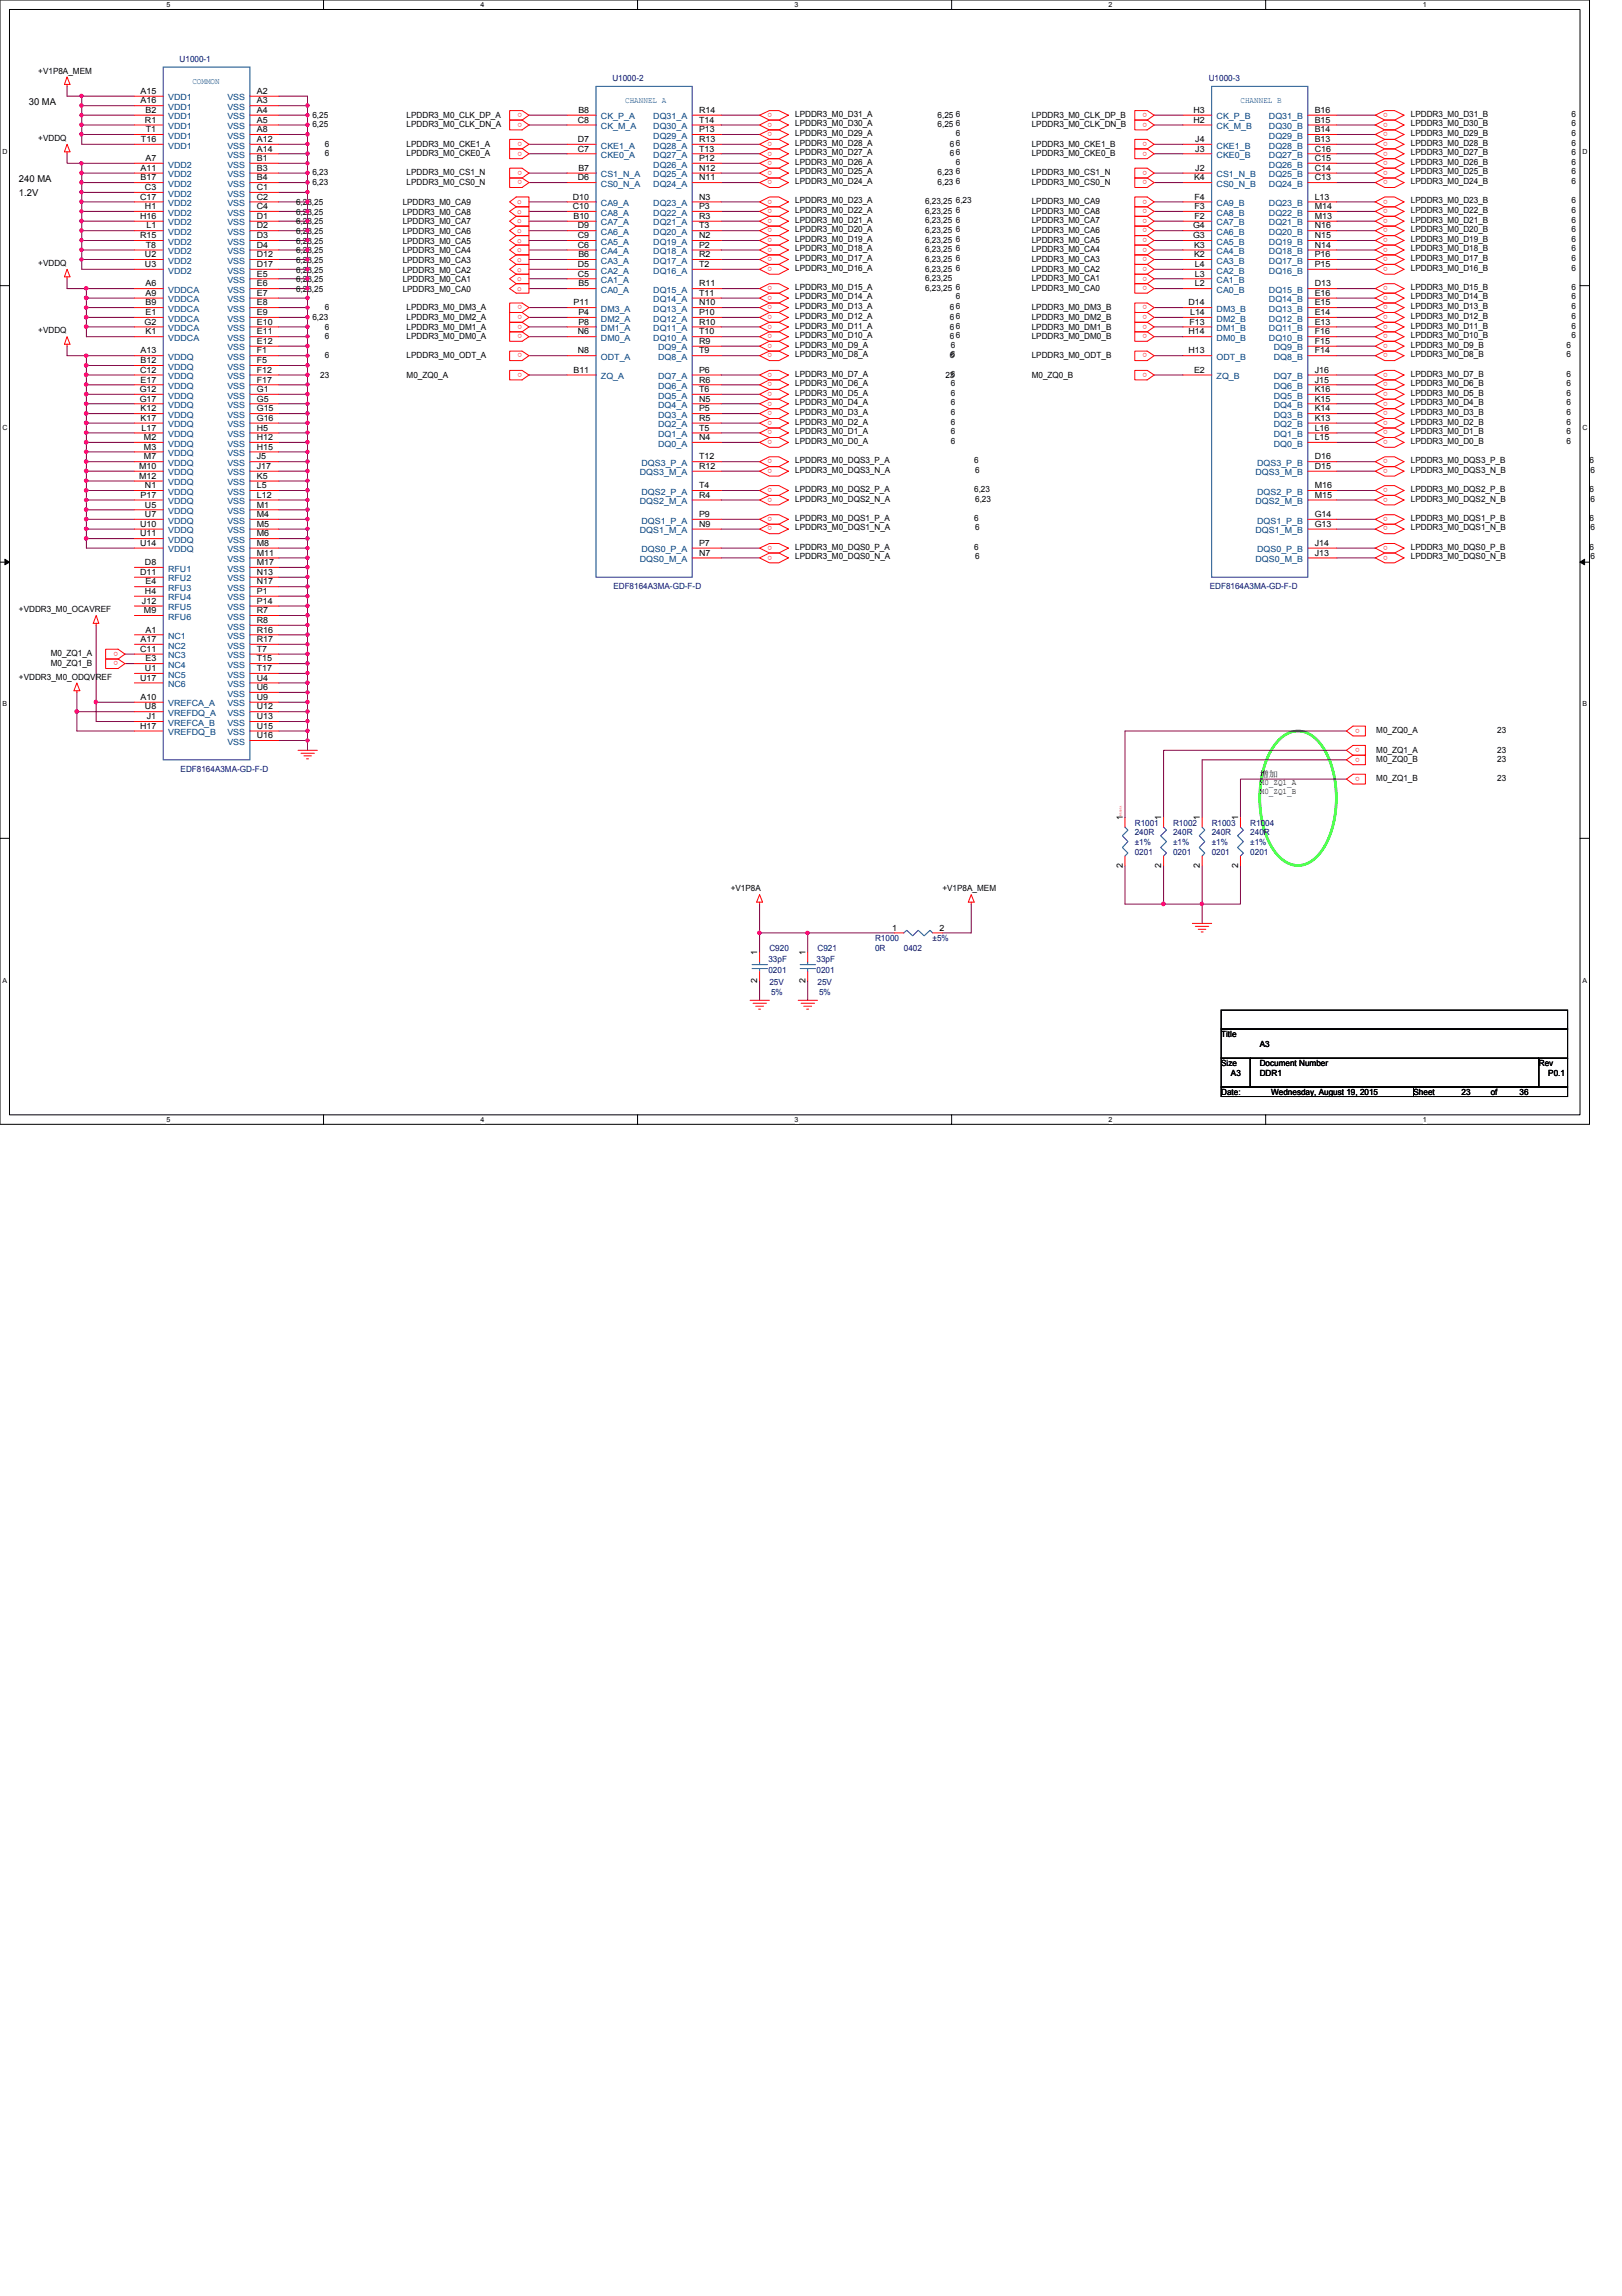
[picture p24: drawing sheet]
<svg xmlns="http://www.w3.org/2000/svg" width="210mm" height="297mm" viewBox="0 0 210 297" stroke-linecap="round" stroke-linejoin="round" font-family="sans-serif">
<defs><g id="words">
<g font-size="1.2">
<text x="3.7" y="13.6">30 MA</text>
<text x="2.5" y="23.5">240 MA</text>
<text x="2.5" y="25.4">1.2V</text>
</g>
<g font-size="1.1">
<text x="5" y="9.5">+V1P8A_MEM</text>
<text x="18.2" y="12.1">A15</text>
<text x="18.2" y="13.4">A16</text>
<text x="18.8" y="15.9">R1</text>
<text x="18.8" y="14.6">B2</text>
<text x="18.9" y="17.1">T1</text>
<text x="33.2" y="12.1">A2</text>
<text x="33.2" y="13.4">A3</text>
<text x="33.2" y="14.6">A4</text>
<text x="33.2" y="15.9">A5</text>
<text x="33.2" y="17.1">A8</text>
<text x="40.4" y="15.2">6,25</text>
<text x="40.4" y="16.5">6,25</text>
<text x="52.6" y="15.2">LPDDR3_M0_CLK_DP_A</text>
<text x="52.6" y="16.5">LPDDR3_M0_CLK_DN_A</text>
<text x="74.8" y="15.9">C8</text>
<text x="74.8" y="14.6">B8</text>
<text x="90.5" y="14.6">R14</text>
<text x="90.5" y="15.9">T14</text>
<text x="90.5" y="17.1">P13</text>
<text x="102.9" y="17.6">LPDDR3_M0_D29_A</text>
<text x="102.9" y="16.3">LPDDR3_M0_D30_A</text>
<text x="102.9" y="15.1">LPDDR3_M0_D31_A</text>
<text x="121.3" y="15.2">6,25</text>
<text x="121.3" y="16.5">6,25</text>
<text x="123.7" y="17.6">6</text>
<text x="123.7" y="16.3">6</text>
<text x="123.7" y="15.1">6</text>
<text x="133.5" y="15.2">LPDDR3_M0_CLK_DP_B</text>
<text x="133.5" y="16.5">LPDDR3_M0_CLK_DN_B</text>
<text x="154.4" y="14.6">H3</text>
<text x="154.4" y="15.9">H2</text>
<text x="170.1" y="14.6">B16</text>
<text x="170.1" y="15.9">B15</text>
<text x="170.1" y="17.1">B14</text>
<text x="182.6" y="17.6">LPDDR3_M0_D29_B</text>
<text x="182.6" y="16.3">LPDDR3_M0_D30_B</text>
<text x="182.6" y="15.1">LPDDR3_M0_D31_B</text>
<text x="203.4" y="17.6">6</text>
<text x="203.4" y="16.3">6</text>
<text x="203.4" y="15.1">6</text>
<text x="5" y="18.2">+VDDQ</text>
<text x="18.2" y="22.1">A11</text>
<text x="18.2" y="23.3">B17</text>
<text x="18.2" y="18.4">T16</text>
<text x="18.8" y="20.8">A7</text>
<text x="33.2" y="18.4">A12</text>
<text x="33.2" y="19.6">A14</text>
<text x="33.2" y="20.8">B1</text>
<text x="33.2" y="22.1">B3</text>
<text x="33.2" y="23.3">B4</text>
<text x="40.4" y="22.7">6,23</text>
<text x="40.4" y="24">6,23</text>
<text x="42" y="19">6</text>
<text x="42" y="20.2">6</text>
<text x="52.6" y="19">LPDDR3_M0_CKE1_A</text>
<text x="52.6" y="20.2">LPDDR3_M0_CKE0_A</text>
<text x="52.6" y="22.7">LPDDR3_M0_CS1_N</text>
<text x="52.6" y="24">LPDDR3_M0_CS0_N</text>
<text x="74.8" y="18.4">D7</text>
<text x="74.8" y="19.6">C7</text>
<text x="74.8" y="23.3">D6</text>
<text x="74.8" y="22.1">B7</text>
<text x="90.5" y="18.4">R13</text>
<text x="90.5" y="19.6">T13</text>
<text x="90.5" y="20.8">P12</text>
<text x="90.5" y="22.1">N12</text>
<text x="90.5" y="23.3">N11</text>
<text x="102.9" y="23.8">LPDDR3_M0_D24_A</text>
<text x="102.9" y="22.6">LPDDR3_M0_D25_A</text>
<text x="102.9" y="21.3">LPDDR3_M0_D26_A</text>
<text x="102.9" y="20.1">LPDDR3_M0_D27_A</text>
<text x="102.9" y="18.8">LPDDR3_M0_D28_A</text>
<text x="121.3" y="22.7">6,23</text>
<text x="121.3" y="24">6,23</text>
<text x="122.9" y="19">66</text>
<text x="122.9" y="20.2">66</text>
<text x="123.7" y="23.8">6</text>
<text x="123.7" y="22.6">6</text>
<text x="123.7" y="21.3">6</text>
<text x="133.5" y="19">LPDDR3_M0_CKE1_B</text>
<text x="133.5" y="20.2">LPDDR3_M0_CKE0_B</text>
<text x="133.5" y="22.7">LPDDR3_M0_CS1_N</text>
<text x="133.5" y="24">LPDDR3_M0_CS0_N</text>
<text x="154.5" y="23.3">K4</text>
<text x="154.7" y="18.4">J4</text>
<text x="154.7" y="19.6">J3</text>
<text x="154.7" y="22.1">J2</text>
<text x="170.1" y="18.4">B13</text>
<text x="170.1" y="19.6">C16</text>
<text x="170.1" y="20.8">C15</text>
<text x="170.1" y="22.1">C14</text>
<text x="170.1" y="23.3">C13</text>
<text x="182.6" y="23.8">LPDDR3_M0_D24_B</text>
<text x="182.6" y="22.6">LPDDR3_M0_D25_B</text>
<text x="182.6" y="21.3">LPDDR3_M0_D26_B</text>
<text x="182.6" y="20.1">LPDDR3_M0_D27_B</text>
<text x="182.6" y="18.8">LPDDR3_M0_D28_B</text>
<text x="203.4" y="23.8">6</text>
<text x="203.4" y="22.6">6</text>
<text x="203.4" y="21.3">6</text>
<text x="203.4" y="20.1">6</text>
<text x="203.4" y="18.8">6</text>
<text x="18.1" y="25.8">C17</text>
<text x="18.1" y="28.3">H16</text>
<text x="18.8" y="24.6">C3</text>
<text x="18.8" y="27.1">H1</text>
<text x="19" y="29.5">L1</text>
<text x="33.2" y="24.6">C1</text>
<text x="33.2" y="25.8">C2</text>
<text x="33.2" y="27.1">C4</text>
<text x="33.2" y="28.3">D1</text>
<text x="33.2" y="29.5">D2</text>
<text x="38.3" y="27.8">6,23,25</text>
<text x="38.3" y="26.5">6,23,25</text>
<text x="38.3" y="29">6,23,25</text>
<text x="52.1" y="27.8">LPDDR3_M0_CA8</text>
<text x="52.1" y="26.5">LPDDR3_M0_CA9</text>
<text x="52.1" y="29">LPDDR3_M0_CA7</text>
<text x="74.1" y="25.8">D10</text>
<text x="74.1" y="27.1">C10</text>
<text x="74.2" y="28.3">B10</text>
<text x="74.8" y="29.5">D9</text>
<text x="90.5" y="25.8">N3</text>
<text x="90.5" y="27.1">P3</text>
<text x="90.5" y="28.3">R3</text>
<text x="90.5" y="29.5">T3</text>
<text x="102.9" y="28.8">LPDDR3_M0_D21_A</text>
<text x="102.9" y="27.6">LPDDR3_M0_D22_A</text>
<text x="102.9" y="26.3">LPDDR3_M0_D23_A</text>
<text x="119.7" y="26.4">6,23,25</text>
<text x="119.7" y="27.7">6,23,25</text>
<text x="119.7" y="28.9">6,23,25</text>
<text x="123.7" y="28.8">6</text>
<text x="123.7" y="27.6">6</text>
<text x="123.7" y="26.3">6,23</text>
<text x="133.5" y="26.4">LPDDR3_M0_CA9</text>
<text x="133.5" y="27.7">LPDDR3_M0_CA8</text>
<text x="133.5" y="28.9">LPDDR3_M0_CA7</text>
<text x="154.4" y="29.5">G4</text>
<text x="154.6" y="27.1">F3</text>
<text x="154.6" y="25.8">F4</text>
<text x="154.6" y="28.3">F2</text>
<text x="170.1" y="25.8">L13</text>
<text x="170.1" y="27.1">M14</text>
<text x="170.1" y="28.3">M13</text>
<text x="170.1" y="29.5">N16</text>
<text x="182.6" y="28.8">LPDDR3_M0_D21_B</text>
<text x="182.6" y="27.6">LPDDR3_M0_D22_B</text>
<text x="182.6" y="26.3">LPDDR3_M0_D23_B</text>
<text x="203.4" y="28.8">6</text>
<text x="203.4" y="27.6">6</text>
<text x="203.4" y="26.3">6</text>
<text x="5" y="34.4">+VDDQ</text>
<text x="18.1" y="30.8">R15</text>
<text x="18.8" y="33.3">U2</text>
<text x="18.8" y="34.5">U3</text>
<text x="18.9" y="32">T8</text>
<text x="33.2" y="30.8">D3</text>
<text x="33.2" y="32">D4</text>
<text x="33.2" y="33.3">D12</text>
<text x="33.2" y="34.5">D17</text>
<text x="33.2" y="35.8">E5</text>
<text x="38.3" y="35.3">6,23,25</text>
<text x="38.3" y="34">6,23,25</text>
<text x="38.3" y="32.8">6,23,25</text>
<text x="38.3" y="31.5">6,23,25</text>
<text x="38.3" y="30.3">6,23,25</text>
<text x="52.1" y="35.3">LPDDR3_M0_CA2</text>
<text x="52.1" y="34">LPDDR3_M0_CA3</text>
<text x="52.1" y="32.8">LPDDR3_M0_CA4</text>
<text x="52.1" y="31.5">LPDDR3_M0_CA5</text>
<text x="52.1" y="30.3">LPDDR3_M0_CA6</text>
<text x="74.8" y="30.8">C9</text>
<text x="74.8" y="32">C6</text>
<text x="74.8" y="34.5">D5</text>
<text x="74.8" y="35.8">C5</text>
<text x="74.8" y="33.3">B6</text>
<text x="90.5" y="30.8">N2</text>
<text x="90.5" y="32">P2</text>
<text x="90.5" y="33.3">R2</text>
<text x="90.5" y="34.5">T2</text>
<text x="102.9" y="35">LPDDR3_M0_D16_A</text>
<text x="102.9" y="33.8">LPDDR3_M0_D17_A</text>
<text x="102.9" y="32.5">LPDDR3_M0_D18_A</text>
<text x="102.9" y="31.3">LPDDR3_M0_D19_A</text>
<text x="102.9" y="30.1">LPDDR3_M0_D20_A</text>
<text x="119.7" y="30.2">6,23,25</text>
<text x="119.7" y="31.4">6,23,25</text>
<text x="119.7" y="32.6">6,23,25</text>
<text x="119.7" y="33.9">6,23,25</text>
<text x="119.7" y="35.1">6,23,25</text>
<text x="123.7" y="35">6</text>
<text x="123.7" y="33.8">6</text>
<text x="123.7" y="32.5">6</text>
<text x="123.7" y="31.3">6</text>
<text x="123.7" y="30.1">6</text>
<text x="133.5" y="30.2">LPDDR3_M0_CA6</text>
<text x="133.5" y="31.4">LPDDR3_M0_CA5</text>
<text x="133.5" y="32.6">LPDDR3_M0_CA4</text>
<text x="133.5" y="33.9">LPDDR3_M0_CA3</text>
<text x="133.5" y="35.1">LPDDR3_M0_CA2</text>
<text x="154.4" y="30.8">G3</text>
<text x="154.5" y="32">K3</text>
<text x="154.5" y="33.3">K2</text>
<text x="154.6" y="34.5">L4</text>
<text x="154.6" y="35.8">L3</text>
<text x="170.1" y="30.8">N15</text>
<text x="170.1" y="32">N14</text>
<text x="170.1" y="33.3">P16</text>
<text x="170.1" y="34.5">P15</text>
<text x="182.6" y="35">LPDDR3_M0_D16_B</text>
<text x="182.6" y="33.8">LPDDR3_M0_D17_B</text>
<text x="182.6" y="32.5">LPDDR3_M0_D18_B</text>
<text x="182.6" y="31.3">LPDDR3_M0_D19_B</text>
<text x="182.6" y="30.1">LPDDR3_M0_D20_B</text>
<text x="203.4" y="35">6</text>
<text x="203.4" y="33.8">6</text>
<text x="203.4" y="32.5">6</text>
<text x="203.4" y="31.3">6</text>
<text x="203.4" y="30.1">6</text>
<text x="18.7" y="42">G2</text>
<text x="18.8" y="37">A6</text>
<text x="18.8" y="38.3">A9</text>
<text x="18.8" y="39.5">B9</text>
<text x="18.8" y="40.8">E1</text>
<text x="33.2" y="37">E6</text>
<text x="33.2" y="38.3">E7</text>
<text x="33.2" y="39.5">E8</text>
<text x="33.2" y="40.8">E9</text>
<text x="33.2" y="42">E10</text>
<text x="38.3" y="37.8">6,23,25</text>
<text x="38.3" y="36.5">6,23,25</text>
<text x="40.4" y="41.4">6,23</text>
<text x="42" y="40.1">6</text>
<text x="52.1" y="37.8">LPDDR3_M0_CA0</text>
<text x="52.1" y="36.5">LPDDR3_M0_CA1</text>
<text x="52.6" y="40.1">LPDDR3_M0_DM3_A</text>
<text x="52.6" y="41.4">LPDDR3_M0_DM2_A</text>
<text x="74.2" y="39.5">P11</text>
<text x="74.8" y="37">B5</text>
<text x="74.8" y="40.8">P4</text>
<text x="74.8" y="42">P8</text>
<text x="90.5" y="37">R11</text>
<text x="90.5" y="38.3">T11</text>
<text x="90.5" y="39.5">N10</text>
<text x="90.5" y="40.8">P10</text>
<text x="90.5" y="42">R10</text>
<text x="102.9" y="41.2">LPDDR3_M0_D12_A</text>
<text x="102.9" y="40">LPDDR3_M0_D13_A</text>
<text x="102.9" y="38.7">LPDDR3_M0_D14_A</text>
<text x="102.9" y="37.5">LPDDR3_M0_D15_A</text>
<text x="119.7" y="36.4">6,23,25</text>
<text x="119.7" y="37.6">6,23,25</text>
<text x="122.9" y="40.1">66</text>
<text x="122.9" y="41.4">66</text>
<text x="123.7" y="38.7">6</text>
<text x="123.7" y="37.5">6</text>
<text x="133.5" y="36.4">LPDDR3_M0_CA1</text>
<text x="133.5" y="37.6">LPDDR3_M0_CA0</text>
<text x="133.5" y="40.1">LPDDR3_M0_DM3_B</text>
<text x="133.5" y="41.4">LPDDR3_M0_DM2_B</text>
<text x="153.8" y="39.5">D14</text>
<text x="153.9" y="42">F13</text>
<text x="154" y="40.8">L14</text>
<text x="154.6" y="37">L2</text>
<text x="170.1" y="37">D13</text>
<text x="170.1" y="38.3">E16</text>
<text x="170.1" y="39.5">E15</text>
<text x="170.1" y="40.8">E14</text>
<text x="170.1" y="42">E13</text>
<text x="182.6" y="41.2">LPDDR3_M0_D12_B</text>
<text x="182.6" y="40">LPDDR3_M0_D13_B</text>
<text x="182.6" y="38.7">LPDDR3_M0_D14_B</text>
<text x="182.6" y="37.5">LPDDR3_M0_D15_B</text>
<text x="203.4" y="41.2">6</text>
<text x="203.4" y="40">6</text>
<text x="203.4" y="38.7">6</text>
<text x="203.4" y="37.5">6</text>
<text x="5" y="43.1">+VDDQ</text>
<text x="18.2" y="45.7">A13</text>
<text x="18.2" y="47">B12</text>
<text x="18.8" y="43.3">K1</text>
<text x="33.2" y="43.3">E11</text>
<text x="33.2" y="44.5">E12</text>
<text x="33.2" y="45.7">F1</text>
<text x="33.2" y="47">F5</text>
<text x="42" y="42.6">6</text>
<text x="42" y="43.9">6</text>
<text x="42" y="46.4">6</text>
<text x="52.6" y="42.6">LPDDR3_M0_DM1_A</text>
<text x="52.6" y="43.9">LPDDR3_M0_DM0_A</text>
<text x="52.6" y="46.4">LPDDR3_M0_ODT_A</text>
<text x="74.8" y="43.3">N6</text>
<text x="74.8" y="45.7">N8</text>
<text x="90.5" y="43.3">T10</text>
<text x="90.5" y="44.5">R9</text>
<text x="90.5" y="45.7">T9</text>
<text x="102.9" y="46.2">LPDDR3_M0_D8_A</text>
<text x="102.9" y="45">LPDDR3_M0_D9_A</text>
<text x="102.9" y="43.7">LPDDR3_M0_D10_A</text>
<text x="102.9" y="42.5">LPDDR3_M0_D11_A</text>
<text x="122.9" y="42.6">66</text>
<text x="122.9" y="43.9">66</text>
<text x="122.9" y="46.4">66</text>
<text x="123.1" y="45">6</text>
<text x="133.5" y="42.6">LPDDR3_M0_DM1_B</text>
<text x="133.5" y="43.9">LPDDR3_M0_DM0_B</text>
<text x="133.5" y="46.4">LPDDR3_M0_ODT_B</text>
<text x="153.8" y="43.3">H14</text>
<text x="153.8" y="45.7">H13</text>
<text x="170.1" y="43.3">F16</text>
<text x="170.1" y="44.5">F15</text>
<text x="170.1" y="45.7">F14</text>
<text x="182.6" y="46.2">LPDDR3_M0_D8_B</text>
<text x="182.6" y="45">LPDDR3_M0_D9_B</text>
<text x="182.6" y="43.7">LPDDR3_M0_D10_B</text>
<text x="182.6" y="42.5">LPDDR3_M0_D11_B</text>
<text x="202.7" y="46.2">6</text>
<text x="202.7" y="45">6</text>
<text x="203.4" y="43.7">6</text>
<text x="203.4" y="42.5">6</text>
<text x="18.1" y="50.7">G12</text>
<text x="18.1" y="51.9">G17</text>
<text x="18.1" y="48.2">C12</text>
<text x="18.2" y="49.5">E17</text>
<text x="18.2" y="53.2">K12</text>
<text x="33.2" y="48.2">F12</text>
<text x="33.2" y="49.5">F17</text>
<text x="33.2" y="50.7">G1</text>
<text x="33.2" y="51.9">G5</text>
<text x="33.2" y="53.2">G15</text>
<text x="41.4" y="48.9">23</text>
<text x="52.6" y="48.9">M0_ZQ0_A</text>
<text x="74.2" y="48.2">B11</text>
<text x="90.5" y="48.2">P6</text>
<text x="90.5" y="49.5">R6</text>
<text x="90.5" y="50.7">T6</text>
<text x="90.5" y="51.9">N5</text>
<text x="90.5" y="53.2">P5</text>
<text x="102.9" y="53.7">LPDDR3_M0_D3_A</text>
<text x="102.9" y="52.5">LPDDR3_M0_D4_A</text>
<text x="102.9" y="51.2">LPDDR3_M0_D5_A</text>
<text x="102.9" y="50">LPDDR3_M0_D6_A</text>
<text x="102.9" y="48.7">LPDDR3_M0_D7_A</text>
<text x="122.3" y="48.9">236</text>
<text x="123.1" y="53.7">6</text>
<text x="123.1" y="52.5">6</text>
<text x="123.1" y="51.2">6</text>
<text x="123.1" y="50">6</text>
<text x="133.5" y="48.9">M0_ZQ0_B</text>
<text x="154.5" y="48.2">E2</text>
<text x="170.1" y="48.2">J16</text>
<text x="170.1" y="49.5">J15</text>
<text x="170.1" y="50.7">K16</text>
<text x="170.1" y="51.9">K15</text>
<text x="170.1" y="53.2">K14</text>
<text x="182.6" y="53.7">LPDDR3_M0_D3_B</text>
<text x="182.6" y="52.5">LPDDR3_M0_D4_B</text>
<text x="182.6" y="51.2">LPDDR3_M0_D5_B</text>
<text x="182.6" y="50">LPDDR3_M0_D6_B</text>
<text x="182.6" y="48.7">LPDDR3_M0_D7_B</text>
<text x="202.7" y="53.7">6</text>
<text x="202.7" y="52.5">6</text>
<text x="202.7" y="51.2">6</text>
<text x="202.7" y="50">6</text>
<text x="202.7" y="48.7">6</text>
<text x="18.2" y="54.4">K17</text>
<text x="18.3" y="55.7">L17</text>
<text x="18.6" y="56.9">M2</text>
<text x="18.6" y="58.2">M3</text>
<text x="18.6" y="59.4">M7</text>
<text x="33.2" y="54.4">G16</text>
<text x="33.2" y="55.7">H5</text>
<text x="33.2" y="56.9">H12</text>
<text x="33.2" y="58.2">H15</text>
<text x="33.2" y="59.4">J5</text>
<text x="90.5" y="59.4">T12</text>
<text x="90.5" y="54.4">R5</text>
<text x="90.5" y="55.7">T5</text>
<text x="90.5" y="56.9">N4</text>
<text x="102.9" y="59.9">LPDDR3_M0_DQS3_P_A</text>
<text x="102.9" y="57.4">LPDDR3_M0_D0_A</text>
<text x="102.9" y="56.2">LPDDR3_M0_D1_A</text>
<text x="102.9" y="54.9">LPDDR3_M0_D2_A</text>
<text x="123.1" y="57.4">6</text>
<text x="123.1" y="56.2">6</text>
<text x="123.1" y="54.9">6</text>
<text x="126.1" y="59.9">6</text>
<text x="170.1" y="59.4">D16</text>
<text x="170.1" y="54.4">K13</text>
<text x="170.1" y="55.7">L16</text>
<text x="170.1" y="56.9">L15</text>
<text x="182.6" y="57.4">LPDDR3_M0_D0_B</text>
<text x="182.6" y="56.2">LPDDR3_M0_D1_B</text>
<text x="182.6" y="54.9">LPDDR3_M0_D2_B</text>
<text x="182.6" y="59.9">LPDDR3_M0_DQS3_P_B</text>
<text x="202.7" y="57.4">6</text>
<text x="202.7" y="56.2">6</text>
<text x="202.7" y="54.9">6</text>
<text x="205.7" y="59.9">6</text>
<text x="18" y="60.7">M10</text>
<text x="18" y="61.9">M12</text>
<text x="18.2" y="64.4">P17</text>
<text x="18.8" y="63.2">N1</text>
<text x="18.8" y="65.7">U5</text>
<text x="33.2" y="60.7">J17</text>
<text x="33.2" y="61.9">K5</text>
<text x="33.2" y="63.2">L5</text>
<text x="33.2" y="64.4">L12</text>
<text x="33.2" y="65.7">M1</text>
<text x="90.5" y="63.2">T4</text>
<text x="90.5" y="60.7">R12</text>
<text x="90.5" y="64.4">R4</text>
<text x="102.9" y="63.6">LPDDR3_M0_DQS2_P_A</text>
<text x="102.9" y="64.9">LPDDR3_M0_DQS2_N_A</text>
<text x="102.9" y="61.2">LPDDR3_M0_DQS3_N_A</text>
<text x="126.1" y="63.6">6,23</text>
<text x="126.2" y="64.9">6,23</text>
<text x="126.2" y="61.2">6</text>
<text x="170.1" y="63.2">M16</text>
<text x="170.1" y="60.7">D15</text>
<text x="170.1" y="64.4">M15</text>
<text x="182.6" y="63.6">LPDDR3_M0_DQS2_P_B</text>
<text x="182.6" y="64.9">LPDDR3_M0_DQS2_N_B</text>
<text x="182.6" y="61.2">LPDDR3_M0_DQS3_N_B</text>
<text x="205.7" y="63.6">6</text>
<text x="205.8" y="64.9">6</text>
<text x="205.8" y="61.2">6</text>
<text x="18.1" y="68.2">U10</text>
<text x="18.1" y="69.4">U11</text>
<text x="18.1" y="70.6">U14</text>
<text x="18.8" y="66.9">U7</text>
<text x="33.2" y="66.9">M4</text>
<text x="33.2" y="68.2">M5</text>
<text x="33.2" y="69.4">M6</text>
<text x="33.2" y="70.6">M8</text>
<text x="33.2" y="71.9">M11</text>
<text x="90.5" y="66.9">P9</text>
<text x="90.5" y="70.6">P7</text>
<text x="90.5" y="68.2">N9</text>
<text x="90.5" y="71.9">N7</text>
<text x="102.9" y="71.1">LPDDR3_M0_DQS0_P_A</text>
<text x="102.9" y="67.4">LPDDR3_M0_DQS1_P_A</text>
<text x="102.9" y="68.6">LPDDR3_M0_DQS1_N_A</text>
<text x="126.1" y="71.1">6</text>
<text x="126.1" y="67.4">6</text>
<text x="126.2" y="68.6">6</text>
<text x="170.1" y="66.9">G14</text>
<text x="170.1" y="70.6">J14</text>
<text x="170.1" y="68.2">G13</text>
<text x="170.1" y="71.9">J13</text>
<text x="182.6" y="71.1">LPDDR3_M0_DQS0_P_B</text>
<text x="182.6" y="67.4">LPDDR3_M0_DQS1_P_B</text>
<text x="182.6" y="68.6">LPDDR3_M0_DQS1_N_B</text>
<text x="205.7" y="71.1">6</text>
<text x="205.7" y="67.4">6</text>
<text x="205.8" y="68.6">6</text>
<text x="18.1" y="74.4">D11</text>
<text x="18.8" y="73.1">D8</text>
<text x="18.8" y="76.8">H4</text>
<text x="18.8" y="75.6">E4</text>
<text x="33.2" y="73.1">M17</text>
<text x="33.2" y="74.4">N13</text>
<text x="33.2" y="75.6">N17</text>
<text x="33.2" y="76.8">P1</text>
<text x="102.9" y="72.3">LPDDR3_M0_DQS0_N_A</text>
<text x="126.2" y="72.3">6</text>
<text x="182.6" y="72.3">LPDDR3_M0_DQS0_N_B</text>
<text x="205.8" y="72.3">6</text>
<text x="2.5" y="79.2">+VDDR3_M0_OCAVREF</text>
<text x="18.2" y="83.1">A17</text>
<text x="18.4" y="78.1">J12</text>
<text x="18.6" y="79.3">M9</text>
<text x="18.8" y="81.8">A1</text>
<text x="33.2" y="78.1">P14</text>
<text x="33.2" y="79.3">R7</text>
<text x="33.2" y="80.6">R8</text>
<text x="33.2" y="81.8">R16</text>
<text x="33.2" y="83.1">R17</text>
<text x="2.5" y="87.9">+VDDR3_M0_ODQVREF</text>
<text x="6.6" y="84.9">M0_ZQ1_A</text>
<text x="6.6" y="86.2">M0_ZQ1_B</text>
<text x="18.1" y="84.3">C11</text>
<text x="18.1" y="88.1">U17</text>
<text x="18.8" y="86.8">U1</text>
<text x="18.8" y="85.6">E3</text>
<text x="33.2" y="84.3">T7</text>
<text x="33.2" y="85.6">T15</text>
<text x="33.2" y="86.8">T17</text>
<text x="33.2" y="88.1">U4</text>
<text x="33.2" y="89.3">U6</text>
<text x="18.1" y="94.3">H17</text>
<text x="18.2" y="90.6">A10</text>
<text x="18.8" y="91.8">U8</text>
<text x="19" y="93">J1</text>
<text x="33.2" y="90.6">U9</text>
<text x="33.2" y="91.8">U12</text>
<text x="33.2" y="93">U13</text>
<text x="33.2" y="94.3">U15</text>
<text x="33.2" y="95.5">U16</text>
<text x="178.1" y="94.9">M0_ZQ0_A</text>
<text x="193.8" y="94.9">23</text>
<text x="163" y="100.5">增增</text>
<text x="163" y="101.6">M0_ZQ1_A</text>
<text x="178.1" y="98.6">M0_ZQ0_B</text>
<text x="178.1" y="97.4">M0_ZQ1_A</text>
<text x="178.1" y="101.1">M0_ZQ1_B</text>
<text x="193.8" y="98.6">23</text>
<text x="193.8" y="97.4">23</text>
<text x="193.8" y="101.1">23</text>
<text x="145.3" y="106.1" transform="rotate(-90 145.3 106.1)">1</text>
<text x="150.3" y="106.1" transform="rotate(-90 150.3 106.1)">1</text>
<text x="155.3" y="106.1" transform="rotate(-90 155.3 106.1)">1</text>
<text x="160.2" y="106.1" transform="rotate(-90 160.2 106.1)">1</text>
<text x="163" y="102.7">M0_ZQ1_B</text>
<text x="145.3" y="112.3" transform="rotate(-90 145.3 112.3)">2</text>
<text x="150.3" y="112.3" transform="rotate(-90 150.3 112.3)">2</text>
<text x="155.3" y="112.3" transform="rotate(-90 155.3 112.3)">2</text>
<text x="160.2" y="112.3" transform="rotate(-90 160.2 112.3)">2</text>
<text x="94.6" y="115.3">+V1P8A</text>
<text x="122" y="115.3">+V1P8A_MEM</text>
<text x="98" y="123.6" transform="rotate(-90 98 123.6)">1</text>
<text x="104.2" y="123.6" transform="rotate(-90 104.2 123.6)">1</text>
<text x="115.4" y="120.4">1</text>
<text x="121.6" y="120.4">2</text>
<text x="98" y="127.2" transform="rotate(-90 98 127.2)">2</text>
<text x="104.2" y="127.2" transform="rotate(-90 104.2 127.2)">2</text>
<text x="158" y="134.2">Title</text>
<text x="158" y="138">Size</text>
<text x="163" y="138">Document Number</text>
<text x="163" y="135.5">A3</text>
<text x="199.1" y="138">Rev</text>
<text x="158" y="141.7">Date:</text>
<text x="159.3" y="139.2">A3</text>
<text x="163" y="139.2">DDR1</text>
<text x="164.5" y="141.7">Wednesday, August 19, 2015</text>
<text x="182.9" y="141.7">Sheet</text>
<text x="189.1" y="141.7">23</text>
<text x="192.9" y="141.7">of</text>
<text x="196.6" y="141.7">36</text>
<text x="200.4" y="139.2">P0.1</text>
</g>
<g font-size="1.1" fill="#000080">
<text x="23.2" y="8">U1000-1</text>
<text x="79.2" y="10.5">U1000-2</text>
<text x="156.4" y="10.5">U1000-3</text>
<text x="79.4" y="76.2">EDF8164A3MA-GD-F-D</text>
<text x="156.5" y="76.2">EDF8164A3MA-GD-F-D</text>
<text x="23.4" y="99.9">EDF8164A3MA-GD-F-D</text>
<text x="146.9" y="106.8">R1001</text>
<text x="151.8" y="106.8">R1002</text>
<text x="156.8" y="106.8">R1003</text>
<text x="161.8" y="106.8">R1004</text>
<text x="146.9" y="108.1">240R</text>
<text x="146.9" y="109.3">±1%</text>
<text x="146.9" y="110.6">0201</text>
<text x="151.8" y="108.1">240R</text>
<text x="151.8" y="109.3">±1%</text>
<text x="151.8" y="110.6">0201</text>
<text x="156.8" y="108.1">240R</text>
<text x="156.8" y="109.3">±1%</text>
<text x="156.8" y="110.6">0201</text>
<text x="161.8" y="108.1">240R</text>
<text x="161.8" y="109.3">±1%</text>
<text x="161.8" y="110.6">0201</text>
<text x="99.4" y="124.5">33pF</text>
<text x="99.4" y="125.9">0201</text>
<text x="99.6" y="123">C920</text>
<text x="105.7" y="124.5">33pF</text>
<text x="105.7" y="125.9">0201</text>
<text x="105.8" y="123">C921</text>
<text x="113.2" y="121.8">R1000</text>
<text x="113.2" y="123">0R</text>
<text x="117" y="123">0402</text>
<text x="120.7" y="121.8">±5%</text>
<text x="99.6" y="127.4">25V</text>
<text x="99.8" y="128.7">5%</text>
<text x="105.8" y="127.4">25V</text>
<text x="106" y="128.7">5%</text>
</g>
<g font-size="1.1" fill="#00f">
<text x="24.9" y="10.9">COMMON</text>
<text x="80.9" y="13.4">CHANNEL A</text>
<text x="160.5" y="13.4">CHANNEL B</text>
</g>
<g font-size="1.1" fill="#004080">
<text x="21.8" y="13">VDD1</text>
<text x="21.8" y="14.2">VDD1</text>
<text x="21.8" y="15.5">VDD1</text>
<text x="21.8" y="16.7">VDD1</text>
<text x="21.8" y="17.9">VDD1</text>
<text x="29.4" y="13">VSS</text>
<text x="29.4" y="14.2">VSS</text>
<text x="29.4" y="15.5">VSS</text>
<text x="29.4" y="16.7">VSS</text>
<text x="29.4" y="17.9">VSS</text>
<text x="77.8" y="15.5">CK_P_A</text>
<text x="77.8" y="16.7">CK_M_A</text>
<text x="84.5" y="15.5">DQ31_A</text>
<text x="84.5" y="16.7">DQ30_A</text>
<text x="84.5" y="17.9">DQ29_A</text>
<text x="157.4" y="15.5">CK_P_B</text>
<text x="157.4" y="16.7">CK_M_B</text>
<text x="164.2" y="15.5">DQ31_B</text>
<text x="164.2" y="16.7">DQ30_B</text>
<text x="164.2" y="17.9">DQ29_B</text>
<text x="21.8" y="19.2">VDD1</text>
<text x="21.8" y="21.7">VDD2</text>
<text x="21.8" y="22.9">VDD2</text>
<text x="29.4" y="19.2">VSS</text>
<text x="29.4" y="20.4">VSS</text>
<text x="29.4" y="21.7">VSS</text>
<text x="29.4" y="22.9">VSS</text>
<text x="77.8" y="19.2">CKE1_A</text>
<text x="77.8" y="20.4">CKE0_A</text>
<text x="77.8" y="22.9">CS1_N_A</text>
<text x="84.5" y="19.2">DQ28_A</text>
<text x="84.5" y="20.4">DQ27_A</text>
<text x="84.5" y="21.7">DQ26_A</text>
<text x="84.5" y="22.9">DQ25_A</text>
<text x="157.4" y="19.2">CKE1_B</text>
<text x="157.4" y="20.4">CKE0_B</text>
<text x="157.4" y="22.9">CS1_N_B</text>
<text x="164.2" y="19.2">DQ28_B</text>
<text x="164.2" y="20.4">DQ27_B</text>
<text x="164.2" y="21.7">DQ26_B</text>
<text x="164.2" y="22.9">DQ25_B</text>
<text x="21.8" y="24.2">VDD2</text>
<text x="21.8" y="25.4">VDD2</text>
<text x="21.8" y="26.7">VDD2</text>
<text x="21.8" y="27.9">VDD2</text>
<text x="21.8" y="29.2">VDD2</text>
<text x="29.4" y="24.2">VSS</text>
<text x="29.4" y="25.4">VSS</text>
<text x="29.4" y="26.7">VSS</text>
<text x="29.4" y="27.9">VSS</text>
<text x="29.4" y="29.2">VSS</text>
<text x="77.8" y="24.2">CS0_N_A</text>
<text x="77.8" y="26.7">CA9_A</text>
<text x="77.8" y="27.9">CA8_A</text>
<text x="77.8" y="29.2">CA7_A</text>
<text x="84.5" y="24.2">DQ24_A</text>
<text x="84.5" y="26.7">DQ23_A</text>
<text x="84.5" y="27.9">DQ22_A</text>
<text x="84.5" y="29.2">DQ21_A</text>
<text x="157.4" y="24.2">CS0_N_B</text>
<text x="157.4" y="27.9">CA8_B</text>
<text x="157.4" y="26.7">CA9_B</text>
<text x="157.4" y="29.2">CA7_B</text>
<text x="164.2" y="24.2">DQ24_B</text>
<text x="164.2" y="26.7">DQ23_B</text>
<text x="164.2" y="27.9">DQ22_B</text>
<text x="164.2" y="29.2">DQ21_B</text>
<text x="21.8" y="30.4">VDD2</text>
<text x="21.8" y="31.7">VDD2</text>
<text x="21.8" y="32.9">VDD2</text>
<text x="21.8" y="34.1">VDD2</text>
<text x="21.8" y="35.4">VDD2</text>
<text x="29.4" y="30.4">VSS</text>
<text x="29.4" y="31.7">VSS</text>
<text x="29.4" y="32.9">VSS</text>
<text x="29.4" y="34.1">VSS</text>
<text x="29.4" y="35.4">VSS</text>
<text x="77.8" y="30.4">CA6_A</text>
<text x="77.8" y="31.7">CA5_A</text>
<text x="77.8" y="32.9">CA4_A</text>
<text x="77.8" y="34.1">CA3_A</text>
<text x="77.8" y="35.4">CA2_A</text>
<text x="84.5" y="30.4">DQ20_A</text>
<text x="84.5" y="31.7">DQ19_A</text>
<text x="84.5" y="32.9">DQ18_A</text>
<text x="84.5" y="34.1">DQ17_A</text>
<text x="84.5" y="35.4">DQ16_A</text>
<text x="157.4" y="30.4">CA6_B</text>
<text x="157.4" y="31.7">CA5_B</text>
<text x="157.4" y="32.9">CA4_B</text>
<text x="157.4" y="34.1">CA3_B</text>
<text x="157.4" y="35.4">CA2_B</text>
<text x="164.2" y="30.4">DQ20_B</text>
<text x="164.2" y="31.7">DQ19_B</text>
<text x="164.2" y="32.9">DQ18_B</text>
<text x="164.2" y="34.1">DQ17_B</text>
<text x="164.2" y="35.4">DQ16_B</text>
<text x="21.8" y="37.9">VDDCA</text>
<text x="21.8" y="39.1">VDDCA</text>
<text x="21.8" y="40.3">VDDCA</text>
<text x="21.8" y="41.6">VDDCA</text>
<text x="29.4" y="36.6">VSS</text>
<text x="29.4" y="37.9">VSS</text>
<text x="29.4" y="39.1">VSS</text>
<text x="29.4" y="40.3">VSS</text>
<text x="29.4" y="41.6">VSS</text>
<text x="77.8" y="36.6">CA1_A</text>
<text x="77.8" y="37.9">CA0_A</text>
<text x="77.8" y="40.3">DM3_A</text>
<text x="77.8" y="41.6">DM2_A</text>
<text x="84.5" y="37.9">DQ15_A</text>
<text x="84.5" y="39.1">DQ14_A</text>
<text x="84.5" y="40.3">DQ13_A</text>
<text x="84.5" y="41.6">DQ12_A</text>
<text x="157.4" y="36.6">CA1_B</text>
<text x="157.4" y="37.9">CA0_B</text>
<text x="157.4" y="40.3">DM3_B</text>
<text x="157.4" y="41.6">DM2_B</text>
<text x="164.2" y="37.9">DQ15_B</text>
<text x="164.2" y="39.1">DQ14_B</text>
<text x="164.2" y="40.3">DQ13_B</text>
<text x="164.2" y="41.6">DQ12_B</text>
<text x="21.8" y="42.8">VDDCA</text>
<text x="21.8" y="44.1">VDDCA</text>
<text x="21.8" y="46.6">VDDQ</text>
<text x="21.8" y="47.8">VDDQ</text>
<text x="29.4" y="42.8">VSS</text>
<text x="29.4" y="44.1">VSS</text>
<text x="29.4" y="45.3">VSS</text>
<text x="29.4" y="46.6">VSS</text>
<text x="29.4" y="47.8">VSS</text>
<text x="77.8" y="42.8">DM1_A</text>
<text x="77.8" y="44.1">DM0_A</text>
<text x="77.8" y="46.6">ODT_A</text>
<text x="84.5" y="42.8">DQ11_A</text>
<text x="84.5" y="44.1">DQ10_A</text>
<text x="85.2" y="45.3">DQ9_A</text>
<text x="85.2" y="46.6">DQ8_A</text>
<text x="157.4" y="42.8">DM1_B</text>
<text x="157.4" y="44.1">DM0_B</text>
<text x="157.4" y="46.6">ODT_B</text>
<text x="164.2" y="42.8">DQ11_B</text>
<text x="164.2" y="44.1">DQ10_B</text>
<text x="164.8" y="45.3">DQ9_B</text>
<text x="164.8" y="46.6">DQ8_B</text>
<text x="21.8" y="49.1">VDDQ</text>
<text x="21.8" y="50.3">VDDQ</text>
<text x="21.8" y="51.6">VDDQ</text>
<text x="21.8" y="52.8">VDDQ</text>
<text x="29.4" y="49.1">VSS</text>
<text x="29.4" y="50.3">VSS</text>
<text x="29.4" y="51.6">VSS</text>
<text x="29.4" y="52.8">VSS</text>
<text x="77.8" y="49.1">ZQ_A</text>
<text x="85.2" y="49.1">DQ7_A</text>
<text x="85.2" y="50.3">DQ6_A</text>
<text x="85.2" y="51.6">DQ5_A</text>
<text x="85.2" y="52.8">DQ4_A</text>
<text x="157.4" y="49.1">ZQ_B</text>
<text x="164.8" y="49.1">DQ7_B</text>
<text x="164.8" y="50.3">DQ6_B</text>
<text x="164.8" y="51.6">DQ5_B</text>
<text x="164.8" y="52.8">DQ4_B</text>
<text x="21.8" y="54.1">VDDQ</text>
<text x="21.8" y="55.3">VDDQ</text>
<text x="21.8" y="56.6">VDDQ</text>
<text x="21.8" y="57.8">VDDQ</text>
<text x="21.8" y="59">VDDQ</text>
<text x="29.4" y="54.1">VSS</text>
<text x="29.4" y="55.3">VSS</text>
<text x="29.4" y="56.6">VSS</text>
<text x="29.4" y="57.8">VSS</text>
<text x="29.4" y="59">VSS</text>
<text x="85.2" y="54.1">DQ3_A</text>
<text x="85.2" y="55.3">DQ2_A</text>
<text x="85.2" y="56.6">DQ1_A</text>
<text x="85.2" y="57.8">DQ0_A</text>
<text x="164.8" y="54.1">DQ3_B</text>
<text x="164.8" y="55.3">DQ2_B</text>
<text x="164.8" y="56.6">DQ1_B</text>
<text x="164.8" y="57.8">DQ0_B</text>
<text x="21.8" y="60.3">VDDQ</text>
<text x="21.8" y="61.5">VDDQ</text>
<text x="21.8" y="62.8">VDDQ</text>
<text x="21.8" y="64">VDDQ</text>
<text x="21.8" y="65.2">VDDQ</text>
<text x="29.4" y="60.3">VSS</text>
<text x="29.4" y="61.5">VSS</text>
<text x="29.4" y="62.8">VSS</text>
<text x="29.4" y="64">VSS</text>
<text x="29.4" y="65.2">VSS</text>
<text x="82.8" y="61.5">DQS3_M_A</text>
<text x="82.8" y="65.2">DQS2_M_A</text>
<text x="83" y="60.3">DQS3_P_A</text>
<text x="83" y="64">DQS2_P_A</text>
<text x="162.5" y="61.5">DQS3_M_B</text>
<text x="162.5" y="65.2">DQS2_M_B</text>
<text x="162.7" y="60.3">DQS3_P_B</text>
<text x="162.7" y="64">DQS2_P_B</text>
<text x="21.8" y="66.5">VDDQ</text>
<text x="21.8" y="67.7">VDDQ</text>
<text x="21.8" y="69">VDDQ</text>
<text x="21.8" y="70.2">VDDQ</text>
<text x="21.8" y="71.5">VDDQ</text>
<text x="29.4" y="66.5">VSS</text>
<text x="29.4" y="67.7">VSS</text>
<text x="29.4" y="69">VSS</text>
<text x="29.4" y="70.2">VSS</text>
<text x="29.4" y="71.5">VSS</text>
<text x="82.8" y="69">DQS1_M_A</text>
<text x="83" y="67.7">DQS1_P_A</text>
<text x="83" y="71.5">DQS0_P_A</text>
<text x="162.5" y="69">DQS1_M_B</text>
<text x="162.7" y="67.7">DQS1_P_B</text>
<text x="162.7" y="71.5">DQS0_P_B</text>
<text x="21.8" y="74">RFU1</text>
<text x="21.8" y="75.2">RFU2</text>
<text x="21.8" y="76.5">RFU3</text>
<text x="21.8" y="77.7">RFU4</text>
<text x="29.4" y="72.7">VSS</text>
<text x="29.4" y="74">VSS</text>
<text x="29.4" y="75.2">VSS</text>
<text x="29.4" y="76.5">VSS</text>
<text x="29.4" y="77.7">VSS</text>
<text x="82.8" y="72.7">DQS0_M_A</text>
<text x="162.5" y="72.7">DQS0_M_B</text>
<text x="21.8" y="79">RFU5</text>
<text x="21.8" y="80.2">RFU6</text>
<text x="21.8" y="82.7">NC1</text>
<text x="21.8" y="83.9">NC2</text>
<text x="29.4" y="79">VSS</text>
<text x="29.4" y="80.2">VSS</text>
<text x="29.4" y="81.4">VSS</text>
<text x="29.4" y="82.7">VSS</text>
<text x="29.4" y="83.9">VSS</text>
<text x="21.8" y="85.2">NC3</text>
<text x="21.8" y="86.4">NC4</text>
<text x="21.8" y="87.7">NC5</text>
<text x="21.8" y="88.9">NC6</text>
<text x="29.4" y="85.2">VSS</text>
<text x="29.4" y="86.4">VSS</text>
<text x="29.4" y="87.7">VSS</text>
<text x="29.4" y="88.9">VSS</text>
<text x="21.8" y="91.4">VREFCA_A</text>
<text x="21.8" y="92.6">VREFDQ_A</text>
<text x="21.8" y="93.9">VREFCA_B</text>
<text x="21.8" y="95.1">VREFDQ_B</text>
<text x="29.4" y="90.1">VSS</text>
<text x="29.4" y="91.4">VSS</text>
<text x="29.4" y="92.6">VSS</text>
<text x="29.4" y="93.9">VSS</text>
<text x="29.4" y="95.1">VSS</text>
<text x="29.4" y="96.4">VSS</text>
</g>
<g font-size="1.1" fill="#f00">
<text x="67.6" y="14.6" transform="rotate(-180 67.6 14.6)">o</text>
<text x="67.6" y="15.9" transform="rotate(-180 67.6 15.9)">o</text>
<text x="99.9" y="17.1" transform="rotate(-180 99.9 17.1)">o</text>
<text x="99.9" y="15.9" transform="rotate(-180 99.9 15.9)">o</text>
<text x="99.9" y="14.6" transform="rotate(-180 99.9 14.6)">o</text>
<text x="148.5" y="14.6" transform="rotate(-180 148.5 14.6)">o</text>
<text x="148.5" y="15.9" transform="rotate(-180 148.5 15.9)">o</text>
<text x="179.6" y="17.1" transform="rotate(-180 179.6 17.1)">o</text>
<text x="179.6" y="15.9" transform="rotate(-180 179.6 15.9)">o</text>
<text x="179.6" y="14.6" transform="rotate(-180 179.6 14.6)">o</text>
<text x="67.6" y="18.3" transform="rotate(-180 67.6 18.3)">o</text>
<text x="67.6" y="19.6" transform="rotate(-180 67.6 19.6)">o</text>
<text x="67.6" y="22.1" transform="rotate(-180 67.6 22.1)">o</text>
<text x="67.6" y="23.3" transform="rotate(-180 67.6 23.3)">o</text>
<text x="99.9" y="23.3" transform="rotate(-180 99.9 23.3)">o</text>
<text x="99.9" y="22.1" transform="rotate(-180 99.9 22.1)">o</text>
<text x="99.9" y="20.8" transform="rotate(-180 99.9 20.8)">o</text>
<text x="99.9" y="19.6" transform="rotate(-180 99.9 19.6)">o</text>
<text x="99.9" y="18.3" transform="rotate(-180 99.9 18.3)">o</text>
<text x="148.5" y="18.3" transform="rotate(-180 148.5 18.3)">o</text>
<text x="148.5" y="19.6" transform="rotate(-180 148.5 19.6)">o</text>
<text x="148.5" y="22.1" transform="rotate(-180 148.5 22.1)">o</text>
<text x="148.5" y="23.3" transform="rotate(-180 148.5 23.3)">o</text>
<text x="179.6" y="23.3" transform="rotate(-180 179.6 23.3)">o</text>
<text x="179.6" y="22.1" transform="rotate(-180 179.6 22.1)">o</text>
<text x="179.6" y="20.8" transform="rotate(-180 179.6 20.8)">o</text>
<text x="179.6" y="19.6" transform="rotate(-180 179.6 19.6)">o</text>
<text x="179.6" y="18.3" transform="rotate(-180 179.6 18.3)">o</text>
<text x="66.9" y="27.7">o</text>
<text x="66.9" y="26.4">o</text>
<text x="66.9" y="28.9">o</text>
<text x="99.9" y="29.5" transform="rotate(-180 99.9 29.5)">o</text>
<text x="99.9" y="28.3" transform="rotate(-180 99.9 28.3)">o</text>
<text x="99.9" y="27.1" transform="rotate(-180 99.9 27.1)">o</text>
<text x="99.9" y="25.8" transform="rotate(-180 99.9 25.8)">o</text>
<text x="148.5" y="25.8" transform="rotate(-180 148.5 25.8)">o</text>
<text x="148.5" y="27.1" transform="rotate(-180 148.5 27.1)">o</text>
<text x="148.5" y="28.3" transform="rotate(-180 148.5 28.3)">o</text>
<text x="148.5" y="29.5" transform="rotate(-180 148.5 29.5)">o</text>
<text x="179.6" y="29.5" transform="rotate(-180 179.6 29.5)">o</text>
<text x="179.6" y="28.3" transform="rotate(-180 179.6 28.3)">o</text>
<text x="179.6" y="27.1" transform="rotate(-180 179.6 27.1)">o</text>
<text x="179.6" y="25.8" transform="rotate(-180 179.6 25.8)">o</text>
<text x="66.9" y="35.1">o</text>
<text x="66.9" y="33.9">o</text>
<text x="66.9" y="32.6">o</text>
<text x="66.9" y="31.4">o</text>
<text x="66.9" y="30.2">o</text>
<text x="99.9" y="34.5" transform="rotate(-180 99.9 34.5)">o</text>
<text x="99.9" y="33.3" transform="rotate(-180 99.9 33.3)">o</text>
<text x="99.9" y="32" transform="rotate(-180 99.9 32)">o</text>
<text x="99.9" y="30.8" transform="rotate(-180 99.9 30.8)">o</text>
<text x="148.5" y="30.8" transform="rotate(-180 148.5 30.8)">o</text>
<text x="148.5" y="32" transform="rotate(-180 148.5 32)">o</text>
<text x="148.5" y="33.3" transform="rotate(-180 148.5 33.3)">o</text>
<text x="148.5" y="34.5" transform="rotate(-180 148.5 34.5)">o</text>
<text x="148.5" y="35.8" transform="rotate(-180 148.5 35.8)">o</text>
<text x="179.6" y="34.5" transform="rotate(-180 179.6 34.5)">o</text>
<text x="179.6" y="33.3" transform="rotate(-180 179.6 33.3)">o</text>
<text x="179.6" y="32" transform="rotate(-180 179.6 32)">o</text>
<text x="179.6" y="30.8" transform="rotate(-180 179.6 30.8)">o</text>
<text x="66.9" y="37.6">o</text>
<text x="66.9" y="36.4">o</text>
<text x="67.6" y="39.5" transform="rotate(-180 67.6 39.5)">o</text>
<text x="67.6" y="40.8" transform="rotate(-180 67.6 40.8)">o</text>
<text x="67.6" y="42" transform="rotate(-180 67.6 42)">o</text>
<text x="99.9" y="42" transform="rotate(-180 99.9 42)">o</text>
<text x="99.9" y="40.8" transform="rotate(-180 99.9 40.8)">o</text>
<text x="99.9" y="39.5" transform="rotate(-180 99.9 39.5)">o</text>
<text x="99.9" y="38.3" transform="rotate(-180 99.9 38.3)">o</text>
<text x="99.9" y="37" transform="rotate(-180 99.9 37)">o</text>
<text x="148.5" y="37" transform="rotate(-180 148.5 37)">o</text>
<text x="148.5" y="39.5" transform="rotate(-180 148.5 39.5)">o</text>
<text x="148.5" y="40.8" transform="rotate(-180 148.5 40.8)">o</text>
<text x="148.5" y="42" transform="rotate(-180 148.5 42)">o</text>
<text x="179.6" y="42" transform="rotate(-180 179.6 42)">o</text>
<text x="179.6" y="40.8" transform="rotate(-180 179.6 40.8)">o</text>
<text x="179.6" y="39.5" transform="rotate(-180 179.6 39.5)">o</text>
<text x="179.6" y="38.3" transform="rotate(-180 179.6 38.3)">o</text>
<text x="179.6" y="37" transform="rotate(-180 179.6 37)">o</text>
<text x="67.6" y="43.2" transform="rotate(-180 67.6 43.2)">o</text>
<text x="67.6" y="45.7" transform="rotate(-180 67.6 45.7)">o</text>
<text x="99.9" y="45.7" transform="rotate(-180 99.9 45.7)">o</text>
<text x="99.9" y="44.5" transform="rotate(-180 99.9 44.5)">o</text>
<text x="99.9" y="43.2" transform="rotate(-180 99.9 43.2)">o</text>
<text x="148.5" y="43.2" transform="rotate(-180 148.5 43.2)">o</text>
<text x="148.5" y="45.7" transform="rotate(-180 148.5 45.7)">o</text>
<text x="179.6" y="45.7" transform="rotate(-180 179.6 45.7)">o</text>
<text x="179.6" y="44.5" transform="rotate(-180 179.6 44.5)">o</text>
<text x="179.6" y="43.2" transform="rotate(-180 179.6 43.2)">o</text>
<text x="67.6" y="48.2" transform="rotate(-180 67.6 48.2)">o</text>
<text x="99.9" y="53.2" transform="rotate(-180 99.9 53.2)">o</text>
<text x="99.9" y="51.9" transform="rotate(-180 99.9 51.9)">o</text>
<text x="99.9" y="50.7" transform="rotate(-180 99.9 50.7)">o</text>
<text x="99.9" y="49.4" transform="rotate(-180 99.9 49.4)">o</text>
<text x="99.9" y="48.2" transform="rotate(-180 99.9 48.2)">o</text>
<text x="148.5" y="48.2" transform="rotate(-180 148.5 48.2)">o</text>
<text x="179.6" y="53.2" transform="rotate(-180 179.6 53.2)">o</text>
<text x="179.6" y="51.9" transform="rotate(-180 179.6 51.9)">o</text>
<text x="179.6" y="50.7" transform="rotate(-180 179.6 50.7)">o</text>
<text x="179.6" y="49.4" transform="rotate(-180 179.6 49.4)">o</text>
<text x="179.6" y="48.2" transform="rotate(-180 179.6 48.2)">o</text>
<text x="99.9" y="59.4" transform="rotate(-180 99.9 59.4)">o</text>
<text x="99.9" y="56.9" transform="rotate(-180 99.9 56.9)">o</text>
<text x="99.9" y="55.7" transform="rotate(-180 99.9 55.7)">o</text>
<text x="99.9" y="54.4" transform="rotate(-180 99.9 54.4)">o</text>
<text x="179.6" y="56.9" transform="rotate(-180 179.6 56.9)">o</text>
<text x="179.6" y="55.7" transform="rotate(-180 179.6 55.7)">o</text>
<text x="179.6" y="54.4" transform="rotate(-180 179.6 54.4)">o</text>
<text x="179.6" y="59.4" transform="rotate(-180 179.6 59.4)">o</text>
<text x="99.9" y="63.2" transform="rotate(-180 99.9 63.2)">o</text>
<text x="99.9" y="64.4" transform="rotate(-180 99.9 64.4)">o</text>
<text x="99.9" y="60.7" transform="rotate(-180 99.9 60.7)">o</text>
<text x="179.6" y="63.2" transform="rotate(-180 179.6 63.2)">o</text>
<text x="179.6" y="64.4" transform="rotate(-180 179.6 64.4)">o</text>
<text x="179.6" y="60.7" transform="rotate(-180 179.6 60.7)">o</text>
<text x="99.9" y="70.6" transform="rotate(-180 99.9 70.6)">o</text>
<text x="99.9" y="71.9" transform="rotate(-180 99.9 71.9)">o</text>
<text x="99.9" y="66.9" transform="rotate(-180 99.9 66.9)">o</text>
<text x="99.9" y="68.1" transform="rotate(-180 99.9 68.1)">o</text>
<text x="179.6" y="70.6" transform="rotate(-180 179.6 70.6)">o</text>
<text x="179.6" y="71.9" transform="rotate(-180 179.6 71.9)">o</text>
<text x="179.6" y="66.9" transform="rotate(-180 179.6 66.9)">o</text>
<text x="179.6" y="68.1" transform="rotate(-180 179.6 68.1)">o</text>
<text x="15.3" y="84.3" transform="rotate(-180 15.3 84.3)">o</text>
<text x="15.3" y="85.6" transform="rotate(-180 15.3 85.6)">o</text>
<text x="176" y="94.3" transform="rotate(-180 176 94.3)">o</text>
<text x="176" y="98" transform="rotate(-180 176 98)">o</text>
<text x="176" y="96.8" transform="rotate(-180 176 96.8)">o</text>
<text x="176" y="100.5" transform="rotate(-180 176 100.5)">o</text>
</g>
<g font-size=".9">
<text x="21.5" y=".9">5</text>
<text x="62.2" y=".9">4</text>
<text x="102.8" y=".9">3</text>
<text x="143.5" y=".9">2</text>
<text x="184.1" y=".9">1</text>
<text x=".3" y="19.9">D</text>
<text x="204.8" y="19.9">D</text>
<text x=".3" y="55.6">C</text>
<text x="204.8" y="55.6">C</text>
<text x=".3" y="91.4">B</text>
<text x="204.8" y="91.4">B</text>
<text x=".3" y="127.1">A</text>
<text x="204.8" y="127.1">A</text>
<text x="21.5" y="145.2">5</text>
<text x="62.2" y="145.2">4</text>
<text x="102.8" y="145.2">3</text>
<text x="143.5" y="145.2">2</text>
<text x="184.1" y="145.2">1</text>
</g>
<text font-size=".3" fill="#f00" x="145.1" y="105.5" transform="rotate(-90 145.1 105.5)">M0_ZQ0_A</text>
</g></defs>
<path d="M0 0h205.7v145.5h-205.7zM1.2 1.2h203.3v143h-203.3z" fill="none" stroke="#000" stroke-width=".13"/>
<g fill="#fff">
<path d="M21.5 .1h.6v1h-.6z"/>
<path d="M21.5 144.4h.6v1h-.6z"/>
</g>
<path d="M41.9 0v1.2M41.9 144.2v1.3" fill="none" stroke="#000" stroke-width=".13"/>
<g fill="#fff">
<path d="M62.2 .1h.5v1h-.5z"/>
<path d="M62.2 144.4h.5v1h-.5z"/>
</g>
<path d="M82.5 0v1.2M82.5 144.2v1.3" fill="none" stroke="#000" stroke-width=".13"/>
<g fill="#fff">
<path d="M102.8 .1h.5v1h-.5z"/>
<path d="M102.8 144.4h.5v1h-.5z"/>
</g>
<path d="M123.1 0v1.2M123.1 144.2v1.3" fill="none" stroke="#000" stroke-width=".13"/>
<g fill="#fff">
<path d="M143.5 .1h.5v1h-.5z"/>
<path d="M143.5 144.4h.5v1h-.5z"/>
</g>
<path d="M163.8 0v1.2M163.8 144.2v1.3" fill="none" stroke="#000" stroke-width=".13"/>
<g fill="#fff">
<path d="M184.1 .1h.5v1h-.5z"/>
<path d="M184.1 144.4h.5v1h-.5z"/>
<path d="M.3 19.1h.7v1h-.7z"/>
<path d="M204.8 19.1h.6v1h-.6z"/>
<path d="M.3 54.8h.7v1h-.7z"/>
<path d="M204.8 54.8h.6v1h-.6z"/>
</g>
<path d="M0 37h1.2M204.5 37h1.2" fill="none" stroke="#000" stroke-width=".13"/>
<g fill="#fff">
<path d="M.3 90.6h.6v1h-.6z"/>
<path d="M204.8 90.6h.6v1h-.6z"/>
</g>
<path d="M0 72.7h1.2M.6 72.3l.6 .4-.6 .4zM204.5 72.7l.6-.4v.8zM204.5 72.7h1.2" fill="none" stroke="#000" stroke-width=".13"/>
<path d="M.6 72.3l.6 .4-.6 .4zM204.5 72.7l.6-.4v.8z" fill="#000"/>
<g fill="#fff">
<path d="M.3 126.3h.6v1h-.6z"/>
<path d="M204.8 126.3h.6v1h-.6z"/>
</g>
<path d="M0 108.5h1.2M204.5 108.5h1.2" fill="none" stroke="#000" stroke-width=".13"/>
<path d="M165.3 96a3.3 3.3 0 0 1 5.4 0 12 12 0 0 1 2.2 8.5 10.8 10.8 0 0 1-2.2 6.1 3.3 3.3 0 0 1-5.4 0 12.1 12.1 0 0 1-2.2-8.6 10.6 10.6 0 0 1 2.2-6z" fill="none" stroke="#0f0" stroke-width=".34"/>
<path d="M36.1 17.4h3.7" fill="none" stroke="#800040" stroke-width=".13"/>
<path d="M39.6 17.2h.3l.1 .2-.1 .1-.1 .1-.2-.1z" fill-rule="evenodd" fill="#f0f"/>
<path d="M39.6 17.2h.3l.1 .2-.1 .1-.1 .1-.2-.1z" fill="none" stroke="#f0f" stroke-width=".13"/>
<path d="M36.1 18.7h3.7M36.1 19.9h3.7M36.1 21.1h3.7" fill="none" stroke="#800040" stroke-width=".13"/>
<path d="M39.6 21h.3l.1 .1-.1 .2h-.1h-.2z" fill-rule="evenodd" fill="#f0f"/>
<path d="M39.6 21h.3l.1 .1-.1 .2h-.1h-.2z" fill="none" stroke="#f0f" stroke-width=".13"/>
<path d="M39.8 17.4v2.5" fill="none" stroke="#800040" stroke-width=".13"/>
<path d="M39.6 19.7h.3l.1 .2-.1 .1-.1 .1-.2-.1z" fill-rule="evenodd" fill="#f0f"/>
<path d="M39.6 19.7h.3l.1 .2-.1 .1-.1 .1-.2-.1z" fill="none" stroke="#f0f" stroke-width=".13"/>
<path d="M39.6 18.5h.3l.1 .1-.1 .2h-.1h-.2z" fill-rule="evenodd" fill="#f0f"/>
<path d="M39.6 18.5h.3l.1 .1-.1 .2h-.1h-.2z" fill="none" stroke="#f0f" stroke-width=".13"/>
<path d="M8.7 11.2v1.2M39.8 19.9v2.5M36.1 27.3h3.7M36.1 28.6h3.7" fill="none" stroke="#800040" stroke-width=".13"/>
<path d="M39.6 28.4h.3l.1 .2-.1 .1-.1 .1-.2-.1z" fill-rule="evenodd" fill="#f0f"/>
<path d="M39.6 28.4h.3l.1 .2-.1 .1-.1 .1-.2-.1z" fill="none" stroke="#f0f" stroke-width=".13"/>
<path d="M36.1 29.8h3.7" fill="none" stroke="#800040" stroke-width=".13"/>
<path d="M39.6 29.6h.3l.1 .2-.1 .2-.1 .1-.2-.1z" fill-rule="evenodd" fill="#f0f"/>
<path d="M39.6 29.6h.3l.1 .2-.1 .2-.1 .1-.2-.1z" fill="none" stroke="#f0f" stroke-width=".13"/>
<path d="M36.1 31.1h3.7" fill="none" stroke="#800040" stroke-width=".13"/>
<path d="M39.6 30.9h.3l.1 .2-.1 .1-.1 .1-.2-.1z" fill-rule="evenodd" fill="#f0f"/>
<path d="M39.6 30.9h.3l.1 .2-.1 .1-.1 .1-.2-.1z" fill="none" stroke="#f0f" stroke-width=".13"/>
<path d="M36.1 22.4h3.7" fill="none" stroke="#800040" stroke-width=".13"/>
<path d="M39.6 22.2h.3l.1 .2-.1 .1-.1 .1-.2-.1z" fill-rule="evenodd" fill="#f0f"/>
<path d="M39.6 22.2h.3l.1 .2-.1 .1-.1 .1-.2-.1z" fill="none" stroke="#f0f" stroke-width=".13"/>
<path d="M36.1 23.6h3.7" fill="none" stroke="#800040" stroke-width=".13"/>
<path d="M39.6 23.4h.3l.1 .2-.1 .2h-.1h-.2z" fill-rule="evenodd" fill="#f0f"/>
<path d="M39.6 23.4h.3l.1 .2-.1 .2h-.1h-.2z" fill="none" stroke="#f0f" stroke-width=".13"/>
<path d="M36.1 24.9h3.7" fill="none" stroke="#800040" stroke-width=".13"/>
<path d="M39.6 24.7h.3l.1 .1-.1 .2-.1 .1-.2-.1z" fill-rule="evenodd" fill="#f0f"/>
<path d="M39.6 24.7h.3l.1 .1-.1 .2-.1 .1-.2-.1z" fill="none" stroke="#f0f" stroke-width=".13"/>
<path d="M36.1 26.1h3.7" fill="none" stroke="#800040" stroke-width=".13"/>
<path d="M39.6 25.9h.3l.1 .2-.1 .2h-.1h-.2z" fill-rule="evenodd" fill="#f0f"/>
<path d="M39.6 25.9h.3l.1 .2-.1 .2h-.1h-.2z" fill="none" stroke="#f0f" stroke-width=".13"/>
<path d="M39.8 22.4v6.2" fill="none" stroke="#800040" stroke-width=".13"/>
<path d="M39.6 27.2h.3l.1 .1-.1 .2-.1 .1-.2-.1z" fill-rule="evenodd" fill="#f0f"/>
<path d="M39.6 27.2h.3l.1 .1-.1 .2-.1 .1-.2-.1z" fill="none" stroke="#f0f" stroke-width=".13"/>
<path d="M10.6 21.1v12.5M10.6 33.6v1.2h6.8M10.6 33.6h6.8M39.8 28.6v3.7" fill="none" stroke="#800040" stroke-width=".13"/>
<path d="M10.4 33.4h.3l.1 .2-.1 .1-.2 .1-.1-.1z" fill-rule="evenodd" fill="#f0f"/>
<path d="M10.4 33.4h.3l.1 .2-.1 .1-.2 .1-.1-.1z" fill="none" stroke="#f0f" stroke-width=".13"/>
<path d="M10.6 32.3h6.8" fill="none" stroke="#800040" stroke-width=".13"/>
<path d="M10.4 32.1h.3l.1 .2-.1 .2-.2 .1-.1-.1z" fill-rule="evenodd" fill="#f0f"/>
<path d="M10.4 32.1h.3l.1 .2-.1 .2-.2 .1-.1-.1z" fill="none" stroke="#f0f" stroke-width=".13"/>
<path d="M10.6 31.1h6.8" fill="none" stroke="#800040" stroke-width=".13"/>
<path d="M10.4 30.9h.3l.1 .2-.1 .1-.2 .1-.1-.1z" fill-rule="evenodd" fill="#f0f"/>
<path d="M10.4 30.9h.3l.1 .2-.1 .1-.2 .1-.1-.1z" fill="none" stroke="#f0f" stroke-width=".13"/>
<path d="M10.6 29.8h6.8" fill="none" stroke="#800040" stroke-width=".13"/>
<path d="M10.4 29.6h.3l.1 .2-.1 .2-.2 .1-.1-.1z" fill-rule="evenodd" fill="#f0f"/>
<path d="M10.4 29.6h.3l.1 .2-.1 .2-.2 .1-.1-.1z" fill="none" stroke="#f0f" stroke-width=".13"/>
<path d="M10.6 28.6h6.8" fill="none" stroke="#800040" stroke-width=".13"/>
<path d="M10.4 28.4h.3l.1 .2-.1 .1-.2 .1-.1-.1z" fill-rule="evenodd" fill="#f0f"/>
<path d="M10.4 28.4h.3l.1 .2-.1 .1-.2 .1-.1-.1z" fill="none" stroke="#f0f" stroke-width=".13"/>
<path d="M10.6 27.3h6.8" fill="none" stroke="#800040" stroke-width=".13"/>
<path d="M10.4 27.2h.3l.1 .1-.1 .2-.2 .1-.1-.1z" fill-rule="evenodd" fill="#f0f"/>
<path d="M10.4 27.2h.3l.1 .1-.1 .2-.2 .1-.1-.1z" fill="none" stroke="#f0f" stroke-width=".13"/>
<path d="M10.6 26.1h6.8" fill="none" stroke="#800040" stroke-width=".13"/>
<path d="M10.4 25.9h.3l.1 .2-.1 .2h-.2h-.1z" fill-rule="evenodd" fill="#f0f"/>
<path d="M10.4 25.9h.3l.1 .2-.1 .2h-.2h-.1z" fill="none" stroke="#f0f" stroke-width=".13"/>
<path d="M10.6 24.9h6.8" fill="none" stroke="#800040" stroke-width=".13"/>
<path d="M10.4 24.7h.3l.1 .1-.1 .2-.2 .1-.1-.1z" fill-rule="evenodd" fill="#f0f"/>
<path d="M10.4 24.7h.3l.1 .1-.1 .2-.2 .1-.1-.1z" fill="none" stroke="#f0f" stroke-width=".13"/>
<path d="M10.6 23.6h6.8" fill="none" stroke="#800040" stroke-width=".13"/>
<path d="M10.4 23.4h.3l.1 .2-.1 .2h-.2h-.1z" fill-rule="evenodd" fill="#f0f"/>
<path d="M10.4 23.4h.3l.1 .2-.1 .2h-.2h-.1z" fill="none" stroke="#f0f" stroke-width=".13"/>
<path d="M10.6 22.4h6.8" fill="none" stroke="#800040" stroke-width=".13"/>
<path d="M10.4 22.2h.3l.1 .2-.1 .1-.2 .1-.1-.1z" fill-rule="evenodd" fill="#f0f"/>
<path d="M10.4 22.2h.3l.1 .2-.1 .1-.2 .1-.1-.1z" fill="none" stroke="#f0f" stroke-width=".13"/>
<path d="M10.6 21.1h6.8" fill="none" stroke="#800040" stroke-width=".13"/>
<path d="M10.4 21h.3l.1 .1-.1 .2h-.2h-.1z" fill-rule="evenodd" fill="#f0f"/>
<path d="M10.4 21h.3l.1 .1-.1 .2h-.2h-.1z" fill="none" stroke="#f0f" stroke-width=".13"/>
<path d="M36.1 37.3h3.7M36.1 38.6h3.7M36.1 39.8h3.7" fill="none" stroke="#800040" stroke-width=".13"/>
<path d="M39.6 39.6h.3l.1 .2-.1 .1-.1 .1-.2-.1z" fill-rule="evenodd" fill="#f0f"/>
<path d="M39.6 39.6h.3l.1 .2-.1 .1-.1 .1-.2-.1z" fill="none" stroke="#f0f" stroke-width=".13"/>
<path d="M36.1 41.1h3.7" fill="none" stroke="#800040" stroke-width=".13"/>
<path d="M39.6 40.9h.3l.1 .1-.1 .2-.1 .1-.2-.1z" fill-rule="evenodd" fill="#f0f"/>
<path d="M39.6 40.9h.3l.1 .1-.1 .2-.1 .1-.2-.1z" fill="none" stroke="#f0f" stroke-width=".13"/>
<path d="M36.1 47.3h3.7" fill="none" stroke="#800040" stroke-width=".13"/>
<path d="M39.6 47.1h.3l.1 .1-.1 .2-.1 .1-.2-.1z" fill-rule="evenodd" fill="#f0f"/>
<path d="M39.6 47.1h.3l.1 .1-.1 .2-.1 .1-.2-.1z" fill="none" stroke="#f0f" stroke-width=".13"/>
<path d="M36.1 48.5h3.7" fill="none" stroke="#800040" stroke-width=".13"/>
<path d="M39.6 48.3h.3l.1 .2-.1 .1-.1 .1-.2-.1z" fill-rule="evenodd" fill="#f0f"/>
<path d="M39.6 48.3h.3l.1 .2-.1 .1-.1 .1-.2-.1z" fill="none" stroke="#f0f" stroke-width=".13"/>
<path d="M36.1 49.8h3.7" fill="none" stroke="#800040" stroke-width=".13"/>
<path d="M39.6 49.6h.3l.1 .1-.1 .2-.1 .1-.2-.1z" fill-rule="evenodd" fill="#f0f"/>
<path d="M39.6 49.6h.3l.1 .1-.1 .2-.1 .1-.2-.1z" fill="none" stroke="#f0f" stroke-width=".13"/>
<path d="M36.1 51h3.7" fill="none" stroke="#800040" stroke-width=".13"/>
<path d="M39.6 50.8h.3l.1 .2-.1 .1-.1 .1-.2-.1z" fill-rule="evenodd" fill="#f0f"/>
<path d="M39.6 50.8h.3l.1 .2-.1 .1-.1 .1-.2-.1z" fill="none" stroke="#f0f" stroke-width=".13"/>
<path d="M36.1 42.3h3.7" fill="none" stroke="#800040" stroke-width=".13"/>
<path d="M39.6 42.1h.3l.1 .1-.1 .2-.1 .1-.2-.1z" fill-rule="evenodd" fill="#f0f"/>
<path d="M39.6 42.1h.3l.1 .1-.1 .2-.1 .1-.2-.1z" fill="none" stroke="#f0f" stroke-width=".13"/>
<path d="M36.1 43.6h3.7" fill="none" stroke="#800040" stroke-width=".13"/>
<path d="M39.6 43.4h.3l.1 .1-.1 .2h-.1h-.2z" fill-rule="evenodd" fill="#f0f"/>
<path d="M39.6 43.4h.3l.1 .1-.1 .2h-.1h-.2z" fill="none" stroke="#f0f" stroke-width=".13"/>
<path d="M36.1 44.8h3.7" fill="none" stroke="#800040" stroke-width=".13"/>
<path d="M39.6 44.6h.3l.1 .1-.1 .2-.1 .1-.2-.1z" fill-rule="evenodd" fill="#f0f"/>
<path d="M39.6 44.6h.3l.1 .1-.1 .2-.1 .1-.2-.1z" fill="none" stroke="#f0f" stroke-width=".13"/>
<path d="M36.1 32.3h3.7M36.1 46h3.7" fill="none" stroke="#800040" stroke-width=".13"/>
<path d="M39.6 32.1h.3l.1 .2-.1 .2-.1 .1-.2-.1z" fill-rule="evenodd" fill="#f0f"/>
<path d="M39.6 32.1h.3l.1 .2-.1 .2-.1 .1-.2-.1z" fill="none" stroke="#f0f" stroke-width=".13"/>
<path d="M36.1 33.6h3.7" fill="none" stroke="#800040" stroke-width=".13"/>
<path d="M39.6 33.4h.3l.1 .2-.1 .1-.1 .1-.2-.1z" fill-rule="evenodd" fill="#f0f"/>
<path d="M39.6 33.4h.3l.1 .2-.1 .1-.1 .1-.2-.1z" fill="none" stroke="#f0f" stroke-width=".13"/>
<path d="M36.1 34.8h3.7" fill="none" stroke="#800040" stroke-width=".13"/>
<path d="M39.6 34.6h.3l.1 .2-.1 .2-.1 .1-.2-.1z" fill-rule="evenodd" fill="#f0f"/>
<path d="M39.6 34.6h.3l.1 .2-.1 .2-.1 .1-.2-.1z" fill="none" stroke="#f0f" stroke-width=".13"/>
<path d="M36.1 36.1h3.7" fill="none" stroke="#800040" stroke-width=".13"/>
<path d="M39.6 35.9h.3l.1 .1-.1 .2-.1 .1-.2-.1z" fill-rule="evenodd" fill="#f0f"/>
<path d="M39.6 35.9h.3l.1 .1-.1 .2-.1 .1-.2-.1z" fill="none" stroke="#f0f" stroke-width=".13"/>
<path d="M39.8 32.3v6.3" fill="none" stroke="#800040" stroke-width=".13"/>
<path d="M39.6 38.4h.3l.1 .1-.1 .2-.1 .1-.2-.1z" fill-rule="evenodd" fill="#f0f"/>
<path d="M39.6 38.4h.3l.1 .1-.1 .2-.1 .1-.2-.1z" fill="none" stroke="#f0f" stroke-width=".13"/>
<path d="M39.6 37.1h.3l.1 .2-.1 .1-.1 .1-.2-.1z" fill-rule="evenodd" fill="#f0f"/>
<path d="M39.6 37.1h.3l.1 .2-.1 .1-.1 .1-.2-.1z" fill="none" stroke="#f0f" stroke-width=".13"/>
<path d="M39.8 38.6v8.7" fill="none" stroke="#800040" stroke-width=".13"/>
<path d="M39.6 45.9h.3l.1 .1-.1 .2h-.1h-.2z" fill-rule="evenodd" fill="#f0f"/>
<path d="M39.6 45.9h.3l.1 .1-.1 .2h-.1h-.2z" fill="none" stroke="#f0f" stroke-width=".13"/>
<path d="M36.1 57.2h3.7M39.8 47.3v4.9" fill="none" stroke="#800040" stroke-width=".13"/>
<path d="M39.6 57h.3l.1 .2-.1 .2h-.1h-.2z" fill-rule="evenodd" fill="#f0f"/>
<path d="M39.6 57h.3l.1 .2-.1 .2h-.1h-.2z" fill="none" stroke="#f0f" stroke-width=".13"/>
<path d="M36.1 58.5h3.7" fill="none" stroke="#800040" stroke-width=".13"/>
<path d="M39.6 58.3h.3l.1 .2-.1 .1-.1 .1-.2-.1z" fill-rule="evenodd" fill="#f0f"/>
<path d="M39.6 58.3h.3l.1 .2-.1 .1-.1 .1-.2-.1z" fill="none" stroke="#f0f" stroke-width=".13"/>
<path d="M36.1 59.7h3.7" fill="none" stroke="#800040" stroke-width=".13"/>
<path d="M39.6 59.5h.3l.1 .2-.1 .2h-.1h-.2z" fill-rule="evenodd" fill="#f0f"/>
<path d="M39.6 59.5h.3l.1 .2-.1 .2h-.1h-.2z" fill="none" stroke="#f0f" stroke-width=".13"/>
<path d="M36.1 61h3.7" fill="none" stroke="#800040" stroke-width=".13"/>
<path d="M39.6 60.8h.3l.1 .1-.1 .2-.1 .1-.2-.1z" fill-rule="evenodd" fill="#f0f"/>
<path d="M39.6 60.8h.3l.1 .1-.1 .2-.1 .1-.2-.1z" fill="none" stroke="#f0f" stroke-width=".13"/>
<path d="M36.1 67.2h3.7" fill="none" stroke="#800040" stroke-width=".13"/>
<path d="M39.6 67h.3l.1 .1-.1 .2-.1 .1-.2-.1z" fill-rule="evenodd" fill="#f0f"/>
<path d="M39.6 67h.3l.1 .1-.1 .2-.1 .1-.2-.1z" fill="none" stroke="#f0f" stroke-width=".13"/>
<path d="M36.1 68.5h3.7" fill="none" stroke="#800040" stroke-width=".13"/>
<path d="M39.6 68.3h.3l.1 .1-.1 .1-.1 .1-.2-.1z" fill-rule="evenodd" fill="#f0f"/>
<path d="M39.6 68.3h.3l.1 .1-.1 .1-.1 .1-.2-.1z" fill="none" stroke="#f0f" stroke-width=".13"/>
<path d="M36.1 69.7h3.7" fill="none" stroke="#800040" stroke-width=".13"/>
<path d="M39.6 69.5h.3l.1 .1-.1 .2-.1 .1-.2-.1z" fill-rule="evenodd" fill="#f0f"/>
<path d="M39.6 69.5h.3l.1 .1-.1 .2-.1 .1-.2-.1z" fill="none" stroke="#f0f" stroke-width=".13"/>
<path d="M36.1 70.9h3.7" fill="none" stroke="#800040" stroke-width=".13"/>
<path d="M39.6 70.8h.3l.1 .1-.1 .1-.1 .1-.2-.1z" fill-rule="evenodd" fill="#f0f"/>
<path d="M39.6 70.8h.3l.1 .1-.1 .1-.1 .1-.2-.1z" fill="none" stroke="#f0f" stroke-width=".13"/>
<path d="M36.1 62.2h3.7" fill="none" stroke="#800040" stroke-width=".13"/>
<path d="M39.6 62h.3l.1 .2-.1 .1-.1 .1-.2-.1z" fill-rule="evenodd" fill="#f0f"/>
<path d="M39.6 62h.3l.1 .2-.1 .1-.1 .1-.2-.1z" fill="none" stroke="#f0f" stroke-width=".13"/>
<path d="M36.1 63.5h3.7" fill="none" stroke="#800040" stroke-width=".13"/>
<path d="M39.6 63.3h.3l.1 .1-.1 .2-.1 .1-.2-.1z" fill-rule="evenodd" fill="#f0f"/>
<path d="M39.6 63.3h.3l.1 .1-.1 .2-.1 .1-.2-.1z" fill="none" stroke="#f0f" stroke-width=".13"/>
<path d="M36.1 64.7h3.7M36.1 66h3.7" fill="none" stroke="#800040" stroke-width=".13"/>
<path d="M39.6 65.8h.3l.1 .1-.1 .2-.1 .1-.2-.1z" fill-rule="evenodd" fill="#f0f"/>
<path d="M39.6 65.8h.3l.1 .1-.1 .2-.1 .1-.2-.1z" fill="none" stroke="#f0f" stroke-width=".13"/>
<path d="M36.1 52.2h3.7" fill="none" stroke="#800040" stroke-width=".13"/>
<path d="M39.6 52.1h.3l.1 .1-.1 .2-.1 .1-.2-.1z" fill-rule="evenodd" fill="#f0f"/>
<path d="M39.6 52.1h.3l.1 .1-.1 .2-.1 .1-.2-.1z" fill="none" stroke="#f0f" stroke-width=".13"/>
<path d="M36.1 53.5h3.7" fill="none" stroke="#800040" stroke-width=".13"/>
<path d="M39.6 53.3h.3l.1 .2-.1 .1-.1 .1-.2-.1z" fill-rule="evenodd" fill="#f0f"/>
<path d="M39.6 53.3h.3l.1 .2-.1 .1-.1 .1-.2-.1z" fill="none" stroke="#f0f" stroke-width=".13"/>
<path d="M36.1 54.7h3.7M39.8 54.7v1.3h-3.7M39.8 52.2v2.5" fill="none" stroke="#800040" stroke-width=".13"/>
<path d="M39.6 55.8h.3l.1 .2-.1 .1-.1 .1-.2-.1z" fill-rule="evenodd" fill="#f0f"/>
<path d="M39.6 55.8h.3l.1 .2-.1 .1-.1 .1-.2-.1z" fill="none" stroke="#f0f" stroke-width=".13"/>
<path d="M39.6 54.5h.3l.1 .2-.1 .2h-.1h-.2z" fill-rule="evenodd" fill="#f0f"/>
<path d="M39.6 54.5h.3l.1 .2-.1 .2h-.1h-.2z" fill="none" stroke="#f0f" stroke-width=".13"/>
<path d="M39.8 56v10" fill="none" stroke="#800040" stroke-width=".13"/>
<path d="M39.6 64.5h.3l.1 .2-.1 .1-.1 .1-.2-.1z" fill-rule="evenodd" fill="#f0f"/>
<path d="M39.6 64.5h.3l.1 .2-.1 .1-.1 .1-.2-.1z" fill="none" stroke="#f0f" stroke-width=".13"/>
<path d="M8.7 19.9v1.2h1.9M10.6 12.4h6.8M39.8 66v6.2" fill="none" stroke="#800040" stroke-width=".13"/>
<path d="M10.4 12.3h.3l.1 .1-.1 .1-.2 .1-.1-.1z" fill-rule="evenodd" fill="#f0f"/>
<path d="M10.4 12.3h.3l.1 .1-.1 .1-.2 .1-.1-.1z" fill="none" stroke="#f0f" stroke-width=".13"/>
<path d="M36.1 77.1h3.7" fill="none" stroke="#800040" stroke-width=".13"/>
<path d="M39.6 77h.3l.1 .1-.1 .2h-.1h-.2z" fill-rule="evenodd" fill="#f0f"/>
<path d="M39.6 77h.3l.1 .1-.1 .2h-.1h-.2z" fill="none" stroke="#f0f" stroke-width=".13"/>
<path d="M36.1 78.4h3.7" fill="none" stroke="#800040" stroke-width=".13"/>
<path d="M39.6 78.2h.3l.1 .2-.1 .1-.1 .1-.2-.1z" fill-rule="evenodd" fill="#f0f"/>
<path d="M39.6 78.2h.3l.1 .2-.1 .1-.1 .1-.2-.1z" fill="none" stroke="#f0f" stroke-width=".13"/>
<path d="M36.1 79.6h3.7" fill="none" stroke="#800040" stroke-width=".13"/>
<path d="M39.6 79.4h.3l.1 .2-.1 .2h-.1h-.2z" fill-rule="evenodd" fill="#f0f"/>
<path d="M39.6 79.4h.3l.1 .2-.1 .2h-.1h-.2z" fill="none" stroke="#f0f" stroke-width=".13"/>
<path d="M36.1 80.9h3.7" fill="none" stroke="#800040" stroke-width=".13"/>
<path d="M39.6 80.7h.3l.1 .2-.1 .1-.1 .1-.2-.1z" fill-rule="evenodd" fill="#f0f"/>
<path d="M39.6 80.7h.3l.1 .2-.1 .1-.1 .1-.2-.1z" fill="none" stroke="#f0f" stroke-width=".13"/>
<path d="M36.1 87.1h3.7" fill="none" stroke="#800040" stroke-width=".13"/>
<path d="M39.6 86.9h.3l.1 .2-.1 .1-.1 .1-.2-.1z" fill-rule="evenodd" fill="#f0f"/>
<path d="M39.6 86.9h.3l.1 .2-.1 .1-.1 .1-.2-.1z" fill="none" stroke="#f0f" stroke-width=".13"/>
<path d="M36.1 88.3h3.7" fill="none" stroke="#800040" stroke-width=".13"/>
<path d="M39.6 88.2h.3l.1 .1-.1 .2-.1 .1-.2-.1z" fill-rule="evenodd" fill="#f0f"/>
<path d="M39.6 88.2h.3l.1 .1-.1 .2-.1 .1-.2-.1z" fill="none" stroke="#f0f" stroke-width=".13"/>
<path d="M36.1 89.6h3.7" fill="none" stroke="#800040" stroke-width=".13"/>
<path d="M39.6 89.4h.3l.1 .2-.1 .1-.1 .1-.2-.1z" fill-rule="evenodd" fill="#f0f"/>
<path d="M39.6 89.4h.3l.1 .2-.1 .1-.1 .1-.2-.1z" fill="none" stroke="#f0f" stroke-width=".13"/>
<path d="M36.1 90.8h3.7M36.1 82.1h3.7M36.1 83.4h3.7M36.1 84.6h3.7" fill="none" stroke="#800040" stroke-width=".13"/>
<path d="M39.6 84.4h.3l.1 .2-.1 .2h-.1h-.2z" fill-rule="evenodd" fill="#f0f"/>
<path d="M39.6 84.4h.3l.1 .2-.1 .2h-.1h-.2z" fill="none" stroke="#f0f" stroke-width=".13"/>
<path d="M36.1 85.9h3.7" fill="none" stroke="#800040" stroke-width=".13"/>
<path d="M39.6 85.7h.3l.1 .1-.1 .2-.1 .1-.2-.1z" fill-rule="evenodd" fill="#f0f"/>
<path d="M39.6 85.7h.3l.1 .1-.1 .2-.1 .1-.2-.1z" fill="none" stroke="#f0f" stroke-width=".13"/>
<path d="M36.1 72.2h3.7" fill="none" stroke="#800040" stroke-width=".13"/>
<path d="M39.6 72h.3l.1 .1-.1 .2-.1 .1-.2-.1z" fill-rule="evenodd" fill="#f0f"/>
<path d="M39.6 72h.3l.1 .1-.1 .2-.1 .1-.2-.1z" fill="none" stroke="#f0f" stroke-width=".13"/>
<path d="M36.1 73.4h3.7M36.1 74.7h3.7M36.1 75.9h3.7" fill="none" stroke="#800040" stroke-width=".13"/>
<path d="M39.6 75.7h.3l.1 .2-.1 .1-.1 .1-.2-.1z" fill-rule="evenodd" fill="#f0f"/>
<path d="M39.6 75.7h.3l.1 .2-.1 .1-.1 .1-.2-.1z" fill="none" stroke="#f0f" stroke-width=".13"/>
<path d="M39.8 72.2v2.5" fill="none" stroke="#800040" stroke-width=".13"/>
<path d="M39.6 74.5h.3l.1 .1-.1 .2h-.1h-.2z" fill-rule="evenodd" fill="#f0f"/>
<path d="M39.6 74.5h.3l.1 .1-.1 .2h-.1h-.2z" fill="none" stroke="#f0f" stroke-width=".13"/>
<path d="M39.6 73.2h.3l.1 .2-.1 .1-.1 .1-.2-.1z" fill-rule="evenodd" fill="#f0f"/>
<path d="M39.6 73.2h.3l.1 .2-.1 .1-.1 .1-.2-.1z" fill="none" stroke="#f0f" stroke-width=".13"/>
<path d="M39.8 74.7v8.7" fill="none" stroke="#800040" stroke-width=".13"/>
<path d="M39.6 83.2h.3l.1 .2-.1 .1-.1 .1-.2-.1z" fill-rule="evenodd" fill="#f0f"/>
<path d="M39.6 83.2h.3l.1 .2-.1 .1-.1 .1-.2-.1z" fill="none" stroke="#f0f" stroke-width=".13"/>
<path d="M39.6 81.9h.3l.1 .2-.1 .2h-.1h-.2z" fill-rule="evenodd" fill="#f0f"/>
<path d="M39.6 81.9h.3l.1 .2-.1 .2h-.1h-.2z" fill="none" stroke="#f0f" stroke-width=".13"/>
<path d="M39.8 83.4v8.7" fill="none" stroke="#800040" stroke-width=".13"/>
<path d="M39.6 91.9h.3l.1 .1-.1 .2-.1 .1-.2-.1z" fill-rule="evenodd" fill="#f0f"/>
<path d="M39.6 91.9h.3l.1 .1-.1 .2-.1 .1-.2-.1z" fill="none" stroke="#f0f" stroke-width=".13"/>
<path d="M39.6 90.7h.3l.1 .1-.1 .2-.1 .1-.2-.1z" fill-rule="evenodd" fill="#f0f"/>
<path d="M39.6 90.7h.3l.1 .1-.1 .2-.1 .1-.2-.1z" fill="none" stroke="#f0f" stroke-width=".13"/>
<path d="M36.1 93.3h3.7" fill="none" stroke="#800040" stroke-width=".13"/>
<path d="M39.6 93.1h.3l.1 .2-.1 .1-.1 .1-.2-.1z" fill-rule="evenodd" fill="#f0f"/>
<path d="M39.6 93.1h.3l.1 .2-.1 .1-.1 .1-.2-.1z" fill="none" stroke="#f0f" stroke-width=".13"/>
<path d="M36.1 94.6h3.7" fill="none" stroke="#800040" stroke-width=".13"/>
<path d="M39.6 94.4h.3l.1 .1-.1 .2-.1 .1-.2-.1z" fill-rule="evenodd" fill="#f0f"/>
<path d="M39.6 94.4h.3l.1 .1-.1 .2-.1 .1-.2-.1z" fill="none" stroke="#f0f" stroke-width=".13"/>
<path d="M36.1 95.8h3.7" fill="none" stroke="#800040" stroke-width=".13"/>
<path d="M39.6 95.6h.3l.1 .2-.1 .1-.1 .1-.2-.1z" fill-rule="evenodd" fill="#f0f"/>
<path d="M39.6 95.6h.3l.1 .2-.1 .1-.1 .1-.2-.1z" fill="none" stroke="#f0f" stroke-width=".13"/>
<path d="M11.2 42.3h6.2M36.1 92.1h3.7v5" fill="none" stroke="#800040" stroke-width=".13"/>
<path d="M11 42.1h.3l.1 .1-.1 .2-.2 .1-.1-.1z" fill-rule="evenodd" fill="#f0f"/>
<path d="M11 42.1h.3l.1 .1-.1 .2-.2 .1-.1-.1z" fill="none" stroke="#f0f" stroke-width=".13"/>
<path d="M17.4 41.1h-6.2v1.2v1.3h6.2" fill="none" stroke="#800040" stroke-width=".13"/>
<path d="M11 40.9h.3l.1 .1-.1 .2-.2 .1-.1-.1z" fill-rule="evenodd" fill="#f0f"/>
<path d="M11 40.9h.3l.1 .1-.1 .2-.2 .1-.1-.1z" fill="none" stroke="#f0f" stroke-width=".13"/>
<path d="M17.4 39.8h-6.2v1.3" fill="none" stroke="#800040" stroke-width=".13"/>
<path d="M11 39.6h.3l.1 .2-.1 .1-.2 .1-.1-.1z" fill-rule="evenodd" fill="#f0f"/>
<path d="M11 39.6h.3l.1 .2-.1 .1-.2 .1-.1-.1z" fill="none" stroke="#f0f" stroke-width=".13"/>
<path d="M11.2 38.6v1.2M11.2 37.3v1.3h6.2" fill="none" stroke="#800040" stroke-width=".13"/>
<path d="M11 38.4h.3l.1 .1-.1 .2-.2 .1-.1-.1z" fill-rule="evenodd" fill="#f0f"/>
<path d="M11 38.4h.3l.1 .1-.1 .2-.2 .1-.1-.1z" fill="none" stroke="#f0f" stroke-width=".13"/>
<path d="M11 37.1h.3l.1 .2-.1 .1-.2 .1-.1-.1z" fill-rule="evenodd" fill="#f0f"/>
<path d="M11 37.1h.3l.1 .2-.1 .1-.2 .1-.1-.1z" fill="none" stroke="#f0f" stroke-width=".13"/>
<path d="M8.7 36.1v1.2h8.7M11.2 53.5h6.2M9.9 94.6h7.5M12.4 93.3h5" fill="none" stroke="#800040" stroke-width=".13"/>
<path d="M11 53.3h.3l.1 .2-.1 .1-.2 .1-.1-.1z" fill-rule="evenodd" fill="#f0f"/>
<path d="M11 53.3h.3l.1 .2-.1 .1-.2 .1-.1-.1z" fill="none" stroke="#f0f" stroke-width=".13"/>
<path d="M11.2 53.5v1.2h6.2M11.2 69.7h6.2" fill="none" stroke="#800040" stroke-width=".13"/>
<path d="M11 69.5h.3l.1 .1-.1 .2-.2 .1-.1-.1z" fill-rule="evenodd" fill="#f0f"/>
<path d="M11 69.5h.3l.1 .1-.1 .2-.2 .1-.1-.1z" fill="none" stroke="#f0f" stroke-width=".13"/>
<path d="M17.4 68.5h-6.2v1.2v1.2h6.2" fill="none" stroke="#800040" stroke-width=".13"/>
<path d="M11 68.3h.3l.1 .1-.1 .1-.2 .1-.1-.1z" fill-rule="evenodd" fill="#f0f"/>
<path d="M11 68.3h.3l.1 .1-.1 .1-.2 .1-.1-.1z" fill="none" stroke="#f0f" stroke-width=".13"/>
<path d="M17.4 67.2h-6.2v1.3" fill="none" stroke="#800040" stroke-width=".13"/>
<path d="M11 67h.3l.1 .1-.1 .2-.2 .1-.1-.1z" fill-rule="evenodd" fill="#f0f"/>
<path d="M11 67h.3l.1 .1-.1 .2-.2 .1-.1-.1z" fill="none" stroke="#f0f" stroke-width=".13"/>
<path d="M17.4 66h-6.2v1.2" fill="none" stroke="#800040" stroke-width=".13"/>
<path d="M11 65.8h.3l.1 .1-.1 .2-.2 .1-.1-.1z" fill-rule="evenodd" fill="#f0f"/>
<path d="M11 65.8h.3l.1 .1-.1 .2-.2 .1-.1-.1z" fill="none" stroke="#f0f" stroke-width=".13"/>
<path d="M17.4 64.7h-6.2v1.3" fill="none" stroke="#800040" stroke-width=".13"/>
<path d="M11 64.5h.3l.1 .2-.1 .1-.2 .1-.1-.1z" fill-rule="evenodd" fill="#f0f"/>
<path d="M11 64.5h.3l.1 .2-.1 .1-.2 .1-.1-.1z" fill="none" stroke="#f0f" stroke-width=".13"/>
<path d="M17.4 63.5h-6.2v1.2" fill="none" stroke="#800040" stroke-width=".13"/>
<path d="M11 63.3h.3l.1 .1-.1 .2-.2 .1-.1-.1z" fill-rule="evenodd" fill="#f0f"/>
<path d="M11 63.3h.3l.1 .1-.1 .2-.2 .1-.1-.1z" fill="none" stroke="#f0f" stroke-width=".13"/>
<path d="M17.4 62.2h-6.2v1.3" fill="none" stroke="#800040" stroke-width=".13"/>
<path d="M11 62h.3l.1 .2-.1 .1-.2 .1-.1-.1z" fill-rule="evenodd" fill="#f0f"/>
<path d="M11 62h.3l.1 .2-.1 .1-.2 .1-.1-.1z" fill="none" stroke="#f0f" stroke-width=".13"/>
<path d="M17.4 61h-6.2v1.2" fill="none" stroke="#800040" stroke-width=".13"/>
<path d="M11 60.8h.3l.1 .1-.1 .2-.2 .1-.1-.1z" fill-rule="evenodd" fill="#f0f"/>
<path d="M11 60.8h.3l.1 .1-.1 .2-.2 .1-.1-.1z" fill="none" stroke="#f0f" stroke-width=".13"/>
<path d="M17.4 59.7h-6.2v1.3" fill="none" stroke="#800040" stroke-width=".13"/>
<path d="M11 59.5h.3l.1 .2-.1 .2h-.2h-.1z" fill-rule="evenodd" fill="#f0f"/>
<path d="M11 59.5h.3l.1 .2-.1 .2h-.2h-.1z" fill="none" stroke="#f0f" stroke-width=".13"/>
<path d="M17.4 58.5h-6.2v1.2" fill="none" stroke="#800040" stroke-width=".13"/>
<path d="M11 58.3h.3l.1 .2-.1 .1-.2 .1-.1-.1z" fill-rule="evenodd" fill="#f0f"/>
<path d="M11 58.3h.3l.1 .2-.1 .1-.2 .1-.1-.1z" fill="none" stroke="#f0f" stroke-width=".13"/>
<path d="M17.4 57.2h-6.2v1.3" fill="none" stroke="#800040" stroke-width=".13"/>
<path d="M11 57h.3l.1 .2-.1 .2h-.2h-.1z" fill-rule="evenodd" fill="#f0f"/>
<path d="M11 57h.3l.1 .2-.1 .2h-.2h-.1z" fill="none" stroke="#f0f" stroke-width=".13"/>
<path d="M11.2 56v1.2M11.2 54.7v1.3h6.2" fill="none" stroke="#800040" stroke-width=".13"/>
<path d="M11 55.8h.3l.1 .2-.1 .1-.2 .1-.1-.1z" fill-rule="evenodd" fill="#f0f"/>
<path d="M11 55.8h.3l.1 .2-.1 .1-.2 .1-.1-.1z" fill="none" stroke="#f0f" stroke-width=".13"/>
<path d="M11 54.5h.3l.1 .2-.1 .2h-.2h-.1z" fill-rule="evenodd" fill="#f0f"/>
<path d="M11 54.5h.3l.1 .2-.1 .2h-.2h-.1z" fill="none" stroke="#f0f" stroke-width=".13"/>
<path d="M17.4 52.2h-6.2v1.3" fill="none" stroke="#800040" stroke-width=".13"/>
<path d="M11 52.1h.3l.1 .1-.1 .2-.2 .1-.1-.1z" fill-rule="evenodd" fill="#f0f"/>
<path d="M11 52.1h.3l.1 .1-.1 .2-.2 .1-.1-.1z" fill="none" stroke="#f0f" stroke-width=".13"/>
<path d="M17.4 51h-6.2v1.2" fill="none" stroke="#800040" stroke-width=".13"/>
<path d="M11 50.8h.3l.1 .2-.1 .1-.2 .1-.1-.1z" fill-rule="evenodd" fill="#f0f"/>
<path d="M11 50.8h.3l.1 .2-.1 .1-.2 .1-.1-.1z" fill="none" stroke="#f0f" stroke-width=".13"/>
<path d="M17.4 49.8h-6.2v1.2" fill="none" stroke="#800040" stroke-width=".13"/>
<path d="M11 49.6h.3l.1 .1-.1 .2-.2 .1-.1-.1z" fill-rule="evenodd" fill="#f0f"/>
<path d="M11 49.6h.3l.1 .1-.1 .2-.2 .1-.1-.1z" fill="none" stroke="#f0f" stroke-width=".13"/>
<path d="M17.4 48.5h-6.2v1.3" fill="none" stroke="#800040" stroke-width=".13"/>
<path d="M11 48.3h.3l.1 .2-.1 .1-.2 .1-.1-.1z" fill-rule="evenodd" fill="#f0f"/>
<path d="M11 48.3h.3l.1 .2-.1 .1-.2 .1-.1-.1z" fill="none" stroke="#f0f" stroke-width=".13"/>
<path d="M11.2 47.3v1.2M11.2 46v1.3h6.2" fill="none" stroke="#800040" stroke-width=".13"/>
<path d="M11 47.1h.3l.1 .1-.1 .2-.2 .1-.1-.1z" fill-rule="evenodd" fill="#f0f"/>
<path d="M11 47.1h.3l.1 .1-.1 .2-.2 .1-.1-.1z" fill="none" stroke="#f0f" stroke-width=".13"/>
<path d="M11 45.9h.3l.1 .1-.1 .2h-.2h-.1z" fill-rule="evenodd" fill="#f0f"/>
<path d="M11 45.9h.3l.1 .1-.1 .2h-.2h-.1z" fill="none" stroke="#f0f" stroke-width=".13"/>
<path d="M8.7 46h8.7M12.4 90.8v2.5" fill="none" stroke="#800040" stroke-width=".13"/>
<path d="M12.3 90.7h.2l.1 .1-.1 .2-.1 .1-.1-.1z" fill-rule="evenodd" fill="#f0f"/>
<path d="M12.3 90.7h.2l.1 .1-.1 .2-.1 .1-.1-.1z" fill="none" stroke="#f0f" stroke-width=".13"/>
<path d="M36.1 12.4h3.7v1.3h-3.7M12.4 80.9v9.9h5" fill="none" stroke="#800040" stroke-width=".13"/>
<path d="M39.6 13.5h.3l.1 .1-.1 .2-.1 .1-.2-.1z" fill-rule="evenodd" fill="#f0f"/>
<path d="M39.6 13.5h.3l.1 .1-.1 .2-.1 .1-.2-.1z" fill="none" stroke="#f0f" stroke-width=".13"/>
<path d="M39.8 13.7v1.2h-3.7" fill="none" stroke="#800040" stroke-width=".13"/>
<path d="M39.6 14.7h.3l.1 .2-.1 .1-.1 .1-.2-.1z" fill-rule="evenodd" fill="#f0f"/>
<path d="M39.6 14.7h.3l.1 .2-.1 .1-.1 .1-.2-.1z" fill="none" stroke="#f0f" stroke-width=".13"/>
<path d="M10.6 12.4v5M10.6 17.4v1.3h6.8M10.6 17.4h6.8M39.8 14.9v1.3" fill="none" stroke="#800040" stroke-width=".13"/>
<path d="M10.4 17.2h.3l.1 .2-.1 .1-.2 .1-.1-.1z" fill-rule="evenodd" fill="#f0f"/>
<path d="M10.4 17.2h.3l.1 .2-.1 .1-.2 .1-.1-.1z" fill="none" stroke="#f0f" stroke-width=".13"/>
<path d="M10.6 16.2h6.8" fill="none" stroke="#800040" stroke-width=".13"/>
<path d="M10.4 16h.3l.1 .1-.1 .2-.2 .1-.1-.1z" fill-rule="evenodd" fill="#f0f"/>
<path d="M10.4 16h.3l.1 .1-.1 .2-.2 .1-.1-.1z" fill="none" stroke="#f0f" stroke-width=".13"/>
<path d="M10.6 14.9h6.8" fill="none" stroke="#800040" stroke-width=".13"/>
<path d="M10.4 14.7h.3l.1 .2-.1 .1-.2 .1-.1-.1z" fill-rule="evenodd" fill="#f0f"/>
<path d="M10.4 14.7h.3l.1 .2-.1 .1-.2 .1-.1-.1z" fill="none" stroke="#f0f" stroke-width=".13"/>
<path d="M10.6 13.7h6.8" fill="none" stroke="#800040" stroke-width=".13"/>
<path d="M10.4 13.5h.3l.1 .1-.1 .2-.2 .1-.1-.1z" fill-rule="evenodd" fill="#f0f"/>
<path d="M10.4 13.5h.3l.1 .1-.1 .2-.2 .1-.1-.1z" fill="none" stroke="#f0f" stroke-width=".13"/>
<path d="M8.7 12.4h1.9M36.1 16.2h3.7" fill="none" stroke="#800040" stroke-width=".13"/>
<path d="M39.6 16h.3l.1 .1-.1 .2-.1 .1-.2-.1z" fill-rule="evenodd" fill="#f0f"/>
<path d="M39.6 16h.3l.1 .1-.1 .2-.1 .1-.2-.1z" fill="none" stroke="#f0f" stroke-width=".13"/>
<path d="M39.8 16.2v1.2M174.2 94.6h-28.6v11.2M174.2 98.3h-18.6v7.5M98.3 117v3.7h6.2M145.6 112v5h5M155.6 112v7.5" fill="none" stroke="#800040" stroke-width=".13"/>
<path d="M98.1 120.5h.3l.1 .2-.1 .1-.1 .1-.2-.1z" fill-rule="evenodd" fill="#f0f"/>
<path d="M98.1 120.5h.3l.1 .2-.1 .1-.1 .1-.2-.1z" fill="none" stroke="#f0f" stroke-width=".13"/>
<path d="M104.3 120.5h.4v.2v.1l-.2 .1-.2-.1z" fill-rule="evenodd" fill="#f0f"/>
<path d="M104.3 120.5h.4v.2v.1l-.2 .1-.2-.1z" fill="none" stroke="#f0f" stroke-width=".13"/>
<path d="M9.9 89.6v2.5M125.7 117v3.7h-3.7" fill="none" stroke="#800040" stroke-width=".13"/>
<path d="M9.8 91.9h.3l.1 .1-.1 .2-.2 .1-.1-.1z" fill-rule="evenodd" fill="#f0f"/>
<path d="M9.8 91.9h.3l.1 .1-.1 .2-.2 .1-.1-.1z" fill="none" stroke="#f0f" stroke-width=".13"/>
<g fill="none" stroke="#800040" stroke-width=".13">
<path d="M68.5 14.9h4.9M68.5 16.2h4.9M68.5 18.7h4.9M68.5 19.9h4.9M93.3 19.9h5M93.3 18.7h5M93.3 17.4h5M93.3 16.2h5M93.3 14.9h5M149.4 14.9h3.7M149.4 16.2h3.7M149.4 18.7h3.7"/>
<path d="M149.4 19.9h3.7M173 19.9h5M173 18.7h5M173 17.4h5M173 16.2h5M173 14.9h5M68.5 37.3h4.9M68.5 36.1h4.9M68.5 34.8h4.9M68.5 33.6h4.9M68.5 32.3h4.9M68.5 31.1h4.9"/>
<path d="M68.5 29.8h4.9M68.5 27.3h4.9M68.5 26.1h4.9M68.5 28.6h4.9M68.5 39.8h4.9M68.5 22.4h4.9M68.5 23.6h4.9M93.3 39.8h5M93.3 38.6h5M93.3 37.3h5M93.3 34.8h5M93.3 33.6h5"/>
<path d="M93.3 32.3h5M93.3 31.1h5M93.3 29.8h5M93.3 28.6h5M93.3 27.3h5M93.3 26.1h5M93.3 23.6h5M93.3 22.4h5M93.3 21.1h5M149.4 26.1h3.7M149.4 27.3h3.7M149.4 28.6h3.7"/>
<path d="M149.4 29.8h3.7M149.4 31.1h3.7M149.4 32.3h3.7M149.4 33.6h3.7M149.4 34.8h3.7M149.4 36.1h3.7M149.4 37.3h3.7M149.4 39.8h3.7M149.4 22.4h3.7M149.4 23.6h3.7M173 39.8h5M173 38.6h5"/>
<path d="M173 37.3h5M173 34.8h5M173 33.6h5M173 32.3h5M173 31.1h5M173 29.8h5M173 28.6h5M173 27.3h5M173 26.1h5M173 23.6h5M173 22.4h5M173 21.1h5"/>
<path d="M8.7 44.8v1.2M68.5 41.1h4.9M68.5 42.3h4.9M68.5 43.6h4.9M68.5 46h4.9M68.5 48.5h4.9M93.3 59.7h5M93.3 57.2h5M93.3 56h5M93.3 54.7h5M93.3 53.5h5M93.3 52.2h5"/>
<path d="M93.3 51h5M93.3 49.8h5M93.3 48.5h5M93.3 46h5M93.3 44.8h5M93.3 43.6h5M93.3 42.3h5M93.3 41.1h5M149.4 41.1h3.7M149.4 42.3h3.7M149.4 43.6h3.7M149.4 46h3.7"/>
<path d="M149.4 48.5h3.7M173 57.2h5M173 56h5M173 54.7h5M173 53.5h5M173 52.2h5M173 51h5M173 49.8h5M173 48.5h5M173 46h5M173 44.8h5M173 43.6h5"/>
<path d="M173 42.3h5M173 41.1h5M173 59.7h5M93.3 70.9h5M93.3 72.2h5M93.3 67.2h5M93.3 68.5h5M93.3 63.5h5M93.3 64.7h5M93.3 61h5M173 70.9h5M173 72.2h5"/>
<path d="M173 67.2h5M173 68.5h5M173 63.5h5M173 64.7h5M173 61h5M17.4 92.1h-7.5v2.5M150.6 112v5h5"/>
</g>
<path d="M150.4 116.8h.3l.1 .1-.1 .2-.2 .1-.1-.1z" fill-rule="evenodd" fill="#f0f"/>
<path d="M150.4 116.8h.3l.1 .1-.1 .2-.2 .1-.1-.1z" fill="none" stroke="#f0f" stroke-width=".13"/>
<path d="M155.4 116.8h.3v.1v.2l-.2 .1-.1-.1z" fill-rule="evenodd" fill="#f0f"/>
<path d="M155.4 116.8h.3v.1v.2l-.2 .1-.1-.1z" fill="none" stroke="#f0f" stroke-width=".13"/>
<path d="M16.2 84.6h1.2M16.2 85.9h1.2M174.2 97.1h-23.6v8.7M160.5 112v5h-4.9M174.2 100.8h-13.7v5M98.3 120.7v2.5M98.3 126.9v2.5M104.5 126.9v2.5M115.7 120.7h-11.2v2.5" fill="none" stroke="#800040" stroke-width=".13"/>
<g fill="none" stroke="#f00" stroke-width=".13">
<path d="M8.7 9.9l.4 1h-.8zM8.7 18.7l.4 .9h-.8zM8.7 10.9v.3M8.7 19.6v.3M17.4 12.4h3.7M17.4 13.7h3.7M17.4 14.9h3.7M17.4 16.2h3.7M17.4 17.4h3.7M17.4 18.7h3.7M32.3 12.4h3.8M32.3 13.7h3.8"/>
<path d="M32.3 14.9h3.8M32.3 16.2h3.8M32.3 17.4h3.8M32.3 18.7h3.8M32.3 19.9h3.8M66 14.3h1.6l.9 .6-.9 .6h-1.6zM66 15.5h1.6l.9 .7-.9 .6h-1.6zM66 18h1.6l.9 .7-.9 .6h-1.6zM66 19.3h1.6l.9 .6-.9 .6h-1.6zM73.4 14.9h3.7M73.4 16.2h3.7M73.4 18.7h3.7"/>
<path d="M73.4 19.9h3.7M89.6 14.9h3.7M89.6 16.2h3.7M89.6 17.4h3.7M89.6 18.7h3.7M89.6 19.9h3.7M98.3 19.9l1.3-.6h1.2l1.2 .6-1.2 .6h-1.2zM98.3 18.7l1.3-.7h1.2l1.2 .7-1.2 .6h-1.2zM98.3 17.4l1.3-.6h1.2l1.2 .6-1.2 .6h-1.2zM98.3 16.2l1.3-.7h1.2l1.2 .7-1.2 .6h-1.2zM98.3 14.9l1.3-.6h1.2l1.2 .6-1.2 .6h-1.2zM146.9 14.3h1.6l.9 .6-.9 .6h-1.6z"/>
<path d="M146.9 15.5h1.6l.9 .7-.9 .6h-1.6zM146.9 18h1.6l.9 .7-.9 .6h-1.6zM146.9 19.3h1.6l.9 .6-.9 .6h-1.6zM153.1 14.9h3.7M153.1 16.2h3.7M153.1 18.7h3.7M153.1 19.9h3.7M169.2 14.9h3.8M169.2 16.2h3.8M169.2 17.4h3.8M169.2 18.7h3.8M169.2 19.9h3.8"/>
<path d="M178 19.9l1.2-.6h1.3l1.2 .6-1.2 .6h-1.3zM178 18.7l1.2-.7h1.3l1.2 .7-1.2 .6h-1.3zM178 17.4l1.2-.6h1.3l1.2 .6-1.2 .6h-1.3zM178 16.2l1.2-.7h1.3l1.2 .7-1.2 .6h-1.3zM178 14.9l1.2-.6h1.3l1.2 .6-1.2 .6h-1.3zM8.7 34.8l.4 1h-.8zM8.7 35.8v.3M17.4 21.1h3.7M17.4 22.4h3.7M17.4 23.6h3.7M17.4 24.9h3.7M17.4 26.1h3.7"/>
<path d="M17.4 27.3h3.7M17.4 28.6h3.7M17.4 29.8h3.7M17.4 31.1h3.7M17.4 32.3h3.7M17.4 33.6h3.7M17.4 34.8h3.7M17.4 37.3h3.7M17.4 38.6h3.7M17.4 39.8h3.7M32.3 21.1h3.8M32.3 22.4h3.8"/>
<path d="M32.3 23.6h3.8M32.3 24.9h3.8M32.3 26.1h3.8M32.3 27.3h3.8M32.3 28.6h3.8M32.3 29.8h3.8M32.3 31.1h3.8M32.3 32.3h3.8M32.3 33.6h3.8M32.3 34.8h3.8M32.3 36.1h3.8M32.3 37.3h3.8"/>
<path d="M32.3 38.6h3.8M32.3 39.8h3.8M66 39.2h1.6l.9 .6-.9 .6h-1.6zM66 21.8h1.6l.9 .6-.9 .6h-1.6zM66 23h1.6l.9 .6-.9 .7h-1.6zM66 37.3l.8-.6h1.7v1.2h-1.7zM66 26.1l.8-.6h1.7v1.3h-1.7zM66.8 35.5l-.8 .6 .8 .6M66.8 34.2l-.8 .6 .8 .7M66.8 33l-.8 .6 .8 .6M66.8 31.7l-.8 .6 .8 .7M66.8 30.5l-.8 .6 .8 .6"/>
<path d="M66.8 29.3l-.8 .5 .8 .7M66.8 26.8l-.8 .5 .8 .7M66.8 28l-.8 .6 .8 .7M66.8 35.5h1.7v1.2h-1.7M66.8 34.2h1.7v1.3h-1.7M66.8 33h1.7v1.2h-1.7M66.8 31.7h1.7v1.3h-1.7M66.8 30.5h1.7v1.2h-1.7M66.8 29.3h1.7v1.2h-1.7M66.8 26.8h1.7v1.2h-1.7M66.8 28h1.7v1.3h-1.7M73.4 22.4h3.7"/>
<path d="M73.4 23.6h3.7M73.4 26.1h3.7M73.4 27.3h3.7M73.4 28.6h3.7M73.4 29.8h3.7M73.4 31.1h3.7M73.4 32.3h3.7M73.4 33.6h3.7M73.4 34.8h3.7M73.4 36.1h3.7M73.4 37.3h3.7M73.4 39.8h3.7"/>
<path d="M89.6 21.1h3.7M89.6 22.4h3.7M89.6 23.6h3.7M89.6 26.1h3.7M89.6 27.3h3.7M89.6 28.6h3.7M89.6 29.8h3.7M89.6 31.1h3.7M89.6 32.3h3.7M89.6 33.6h3.7M89.6 34.8h3.7M89.6 37.3h3.7"/>
<path d="M89.6 38.6h3.7M89.6 39.8h3.7M98.3 39.8l1.3-.6h1.2l1.2 .6-1.2 .6h-1.2zM98.3 38.6l1.3-.7h1.2l1.2 .7-1.2 .6h-1.2zM98.3 37.3l1.3-.6h1.2l1.2 .6-1.2 .6h-1.2zM98.3 34.8l1.3-.6h1.2l1.2 .6-1.2 .7h-1.2zM98.3 33.6l1.3-.6h1.2l1.2 .6-1.2 .6h-1.2zM98.3 32.3l1.3-.6h1.2l1.2 .6-1.2 .7h-1.2zM98.3 31.1l1.3-.6h1.2l1.2 .6-1.2 .6h-1.2zM98.3 29.8l1.3-.5h1.2l1.2 .5-1.2 .7h-1.2zM98.3 28.6l1.3-.6h1.2l1.2 .6-1.2 .7h-1.2zM98.3 27.3l1.3-.5h1.2l1.2 .5-1.2 .7h-1.2z"/>
<path d="M98.3 26.1l1.3-.6h1.2l1.2 .6-1.2 .7h-1.2zM98.3 23.6l1.3-.6h1.2l1.2 .6-1.2 .7h-1.2zM98.3 22.4l1.3-.6h1.2l1.2 .6-1.2 .6h-1.2zM98.3 21.1l1.3-.6h1.2l1.2 .6-1.2 .7h-1.2zM146.9 25.5h1.6l.9 .6-.9 .7h-1.6zM146.9 36.7h1.6l.9 .6-.9 .6h-1.6zM146.9 39.2h1.6l.9 .6-.9 .6h-1.6zM146.9 21.8h1.6l.9 .6-.9 .6h-1.6zM146.9 23h1.6l.9 .6-.9 .7h-1.6zM148.5 26.8l.9 .5-.9 .7M148.5 28l.9 .6-.9 .7M148.5 29.3l.9 .5-.9 .7"/>
<path d="M148.5 30.5l.9 .6-.9 .6M148.5 31.7l.9 .6-.9 .7M148.5 33l.9 .6-.9 .6M148.5 34.2l.9 .6-.9 .7M148.5 35.5l.9 .6-.9 .6M148.5 26.8h-1.6v1.2h1.6M148.5 28h-1.6v1.3h1.6M148.5 29.3h-1.6v1.2h1.6M148.5 30.5h-1.6v1.2h1.6M148.5 31.7h-1.6v1.3h1.6M148.5 33h-1.6v1.2h1.6M148.5 34.2h-1.6v1.3h1.6"/>
<path d="M148.5 35.5h-1.6v1.2h1.6M153.1 22.4h3.7M153.1 23.6h3.7M153.1 27.3h3.7M153.1 26.1h3.7M153.1 28.6h3.7M153.1 29.8h3.7M153.1 31.1h3.7M153.1 32.3h3.7M153.1 33.6h3.7M153.1 34.8h3.7M153.1 36.1h3.7"/>
<path d="M153.1 37.3h3.7M153.1 39.8h3.7M169.2 21.1h3.8M169.2 22.4h3.8M169.2 23.6h3.8M169.2 26.1h3.8M169.2 27.3h3.8M169.2 28.6h3.8M169.2 29.8h3.8M169.2 31.1h3.8M169.2 32.3h3.8M169.2 33.6h3.8"/>
<path d="M169.2 34.8h3.8M169.2 37.3h3.8M169.2 38.6h3.8M169.2 39.8h3.8M178 39.8l1.2-.6h1.3l1.2 .6-1.2 .6h-1.3zM178 38.6l1.2-.7h1.3l1.2 .7-1.2 .6h-1.3zM178 37.3l1.2-.6h1.3l1.2 .6-1.2 .6h-1.3zM178 34.8l1.2-.6h1.3l1.2 .6-1.2 .7h-1.3zM178 33.6l1.2-.6h1.3l1.2 .6-1.2 .6h-1.3zM178 32.3l1.2-.6h1.3l1.2 .6-1.2 .7h-1.3zM178 31.1l1.2-.6h1.3l1.2 .6-1.2 .6h-1.3zM178 29.8l1.2-.5h1.3l1.2 .5-1.2 .7h-1.3z"/>
<path d="M178 28.6l1.2-.6h1.3l1.2 .6-1.2 .7h-1.3zM178 27.3l1.2-.5h1.3l1.2 .5-1.2 .7h-1.3zM178 26.1l1.2-.6h1.3l1.2 .6-1.2 .7h-1.3zM178 23.6l1.2-.6h1.3l1.2 .6-1.2 .7h-1.3zM178 22.4l1.2-.6h1.3l1.2 .6-1.2 .6h-1.3zM178 21.1l1.2-.6h1.3l1.2 .6-1.2 .7h-1.3zM8.7 43.6l.4 .9h-.8zM8.7 44.5v.3M17.4 41.1h3.7M17.4 42.3h3.7M17.4 43.6h3.7M17.4 46h3.7"/>
<path d="M17.4 47.3h3.7M17.4 48.5h3.7M17.4 49.8h3.7M17.4 51h3.7M17.4 52.2h3.7M17.4 53.5h3.7M17.4 54.7h3.7M17.4 56h3.7M17.4 57.2h3.7M17.4 58.5h3.7M17.4 59.7h3.7M32.3 41.1h3.8"/>
<path d="M32.3 42.3h3.8M32.3 43.6h3.8M32.3 44.8h3.8M32.3 46h3.8M32.3 47.3h3.8M32.3 48.5h3.8M32.3 49.8h3.8M32.3 51h3.8M32.3 52.2h3.8M32.3 53.5h3.8M32.3 54.7h3.8M32.3 56h3.8"/>
<path d="M32.3 57.2h3.8M32.3 58.5h3.8M32.3 59.7h3.8M66 42.9h1.6l.9 .7-.9 .6h-1.6zM66 45.4h1.6l.9 .6-.9 .7h-1.6zM66 47.9h1.6l.9 .6-.9 .6h-1.6zM67.6 40.4h-1.6v1.3h1.6M67.6 41.7h-1.6v1.2h1.6M67.6 40.4l.9 .7-.9 .6M67.6 41.7l.9 .6-.9 .6M73.4 41.1h3.7M73.4 42.3h3.7"/>
<path d="M73.4 43.6h3.7M73.4 46h3.7M73.4 48.5h3.7M89.6 41.1h3.7M89.6 42.3h3.7M89.6 43.6h3.7M89.6 44.8h3.7M89.6 46h3.7M89.6 48.5h3.7M89.6 49.8h3.7M89.6 51h3.7M89.6 52.2h3.7"/>
<path d="M89.6 53.5h3.7M89.6 54.7h3.7M89.6 56h3.7M89.6 57.2h3.7M89.6 59.7h3.7M98.3 59.7l1.3-.6h1.2l1.2 .6-1.2 .7h-1.2zM98.3 57.2l1.3-.6h1.2l1.2 .6-1.2 .7h-1.2zM98.3 56l1.3-.6h1.2l1.2 .6-1.2 .6h-1.2zM98.3 54.7l1.3-.6h1.2l1.2 .6-1.2 .7h-1.2zM98.3 53.5l1.3-.6h1.2l1.2 .6-1.2 .6h-1.2zM98.3 52.2l1.3-.6h1.2l1.2 .6-1.2 .7h-1.2zM98.3 51l1.3-.6h1.2l1.2 .6-1.2 .6h-1.2z"/>
<path d="M98.3 49.8l1.3-.7h1.2l1.2 .7-1.2 .6h-1.2zM98.3 48.5l1.3-.6h1.2l1.2 .6-1.2 .6h-1.2zM98.3 46l1.3-.6h1.2l1.2 .6-1.2 .7h-1.2zM98.3 44.8l1.3-.6h1.2l1.2 .6-1.2 .6h-1.2zM98.3 43.6l1.3-.7h1.2l1.2 .7-1.2 .6h-1.2zM98.3 42.3l1.3-.6h1.2l1.2 .6-1.2 .6h-1.2zM98.3 41.1l1.3-.7h1.2l1.2 .7-1.2 .6h-1.2zM146.9 42.9h1.6l.9 .7-.9 .6h-1.6zM146.9 45.4h1.6l.9 .6-.9 .7h-1.6zM146.9 47.9h1.6l.9 .6-.9 .6h-1.6zM148.5 40.4l.9 .7-.9 .6M148.5 41.7l.9 .6-.9 .6"/>
<path d="M148.5 40.4h-1.6v1.3h1.6M148.5 41.7h-1.6v1.2h1.6M153.1 41.1h3.7M153.1 42.3h3.7M153.1 43.6h3.7M153.1 46h3.7M153.1 48.5h3.7M169.2 41.1h3.8M169.2 42.3h3.8M169.2 43.6h3.8M169.2 44.8h3.8M169.2 46h3.8"/>
<path d="M169.2 48.5h3.8M169.2 49.8h3.8M169.2 51h3.8M169.2 52.2h3.8M169.2 53.5h3.8M169.2 54.7h3.8M169.2 56h3.8M169.2 57.2h3.8M169.2 59.7h3.8M178 57.2l1.2-.6h1.3l1.2 .6-1.2 .7h-1.3zM178 56l1.2-.6h1.3l1.2 .6-1.2 .6h-1.3zM178 54.7l1.2-.6h1.3l1.2 .6-1.2 .7h-1.3z"/>
<path d="M178 53.5l1.2-.6h1.3l1.2 .6-1.2 .6h-1.3zM178 52.2l1.2-.6h1.3l1.2 .6-1.2 .7h-1.3zM178 51l1.2-.6h1.3l1.2 .6-1.2 .6h-1.3zM178 49.8l1.2-.7h1.3l1.2 .7-1.2 .6h-1.3zM178 48.5l1.2-.6h1.3l1.2 .6-1.2 .6h-1.3zM178 46l1.2-.6h1.3l1.2 .6-1.2 .7h-1.3zM178 44.8l1.2-.6h1.3l1.2 .6-1.2 .6h-1.3zM178 43.6l1.2-.7h1.3l1.2 .7-1.2 .6h-1.3zM178 42.3l1.2-.6h1.3l1.2 .6-1.2 .6h-1.3zM178 41.1l1.2-.7h1.3l1.2 .7-1.2 .6h-1.3zM178 59.7l1.2-.6h1.3l1.2 .6-1.2 .7h-1.3zM12.4 79.6l.4 1h-.7z"/>
<path d="M17.4 61h3.7M17.4 62.2h3.7M17.4 63.5h3.7M17.4 64.7h3.7M17.4 66h3.7M17.4 67.2h3.7M17.4 68.5h3.7M17.4 69.7h3.7M17.4 70.9h3.7M17.4 73.4h3.7M17.4 74.7h3.7M17.4 75.9h3.7"/>
<path d="M17.4 77.1h3.7M17.4 78.4h3.7M17.4 79.6h3.7M32.3 61h3.8M32.3 62.2h3.8M32.3 63.5h3.8M32.3 64.7h3.8M32.3 66h3.8M32.3 67.2h3.8M32.3 68.5h3.8M32.3 69.7h3.8M32.3 70.9h3.8"/>
<path d="M32.3 72.2h3.8M32.3 73.4h3.8M32.3 74.7h3.8M32.3 75.9h3.8M32.3 77.1h3.8M32.3 78.4h3.8M32.3 79.6h3.8M89.6 61h3.7M89.6 63.5h3.7M89.6 64.7h3.7M89.6 67.2h3.7M89.6 68.5h3.7"/>
<path d="M89.6 70.9h3.7M89.6 72.2h3.7M98.3 70.9l1.3-.6h1.2l1.2 .6-1.2 .6h-1.2zM98.3 72.2l1.3-.7h1.2l1.2 .7-1.2 .6h-1.2zM98.3 67.2l1.3-.6h1.2l1.2 .6-1.2 .6h-1.2zM98.3 68.5l1.3-.7h1.2l1.2 .7-1.2 .5h-1.2zM98.3 63.5l1.3-.7h1.2l1.2 .7-1.2 .6h-1.2zM98.3 64.7l1.3-.6h1.2l1.2 .6-1.2 .6h-1.2zM98.3 61l1.3-.6h1.2l1.2 .6-1.2 .6h-1.2zM169.2 61h3.8M169.2 63.5h3.8M169.2 64.7h3.8"/>
<path d="M169.2 67.2h3.8M169.2 68.5h3.8M169.2 70.9h3.8M169.2 72.2h3.8M178 70.9l1.2-.6h1.3l1.2 .6-1.2 .6h-1.3zM178 72.2l1.2-.7h1.3l1.2 .7-1.2 .6h-1.3zM178 67.2l1.2-.6h1.3l1.2 .6-1.2 .6h-1.3zM178 68.5l1.2-.7h1.3l1.2 .7-1.2 .5h-1.3zM178 63.5l1.2-.7h1.3l1.2 .7-1.2 .6h-1.3zM178 64.7l1.2-.6h1.3l1.2 .6-1.2 .6h-1.3zM178 61l1.2-.6h1.3l1.2 .6-1.2 .6h-1.3zM9.9 89.4v.2"/>
<path d="M9.9 88.3l.4 1.1h-.7zM12.4 80.6v.3M13.7 84h1.6l.9 .6-.9 .7h-1.6zM13.7 85.3h1.6l.9 .6-.9 .6h-1.6zM17.4 82.1h3.7M17.4 83.4h3.7M17.4 84.6h3.7M17.4 85.9h3.7M17.4 87.1h3.7M17.4 88.3h3.7M17.4 90.8h3.7M17.4 92.1h3.7"/>
<path d="M17.4 93.3h3.7M17.4 94.6h3.7M32.3 80.9h3.8M32.3 82.1h3.8M32.3 83.4h3.8M32.3 84.6h3.8M32.3 85.9h3.8M32.3 87.1h3.8M32.3 88.3h3.8M32.3 89.6h3.8M32.3 90.8h3.8M32.3 92.1h3.8"/>
<path d="M32.3 93.3h3.8M32.3 94.6h3.8M32.3 95.8h3.8M38.6 97.1h2.5M38.9 97.5h1.8M39.3 97.8h1M39.7 98.2h.2M174.2 94.6l.9-.7h1.6v1.3h-1.6zM174.2 98.3l.9-.6h1.6v1.2h-1.6zM174.2 97.1l.9-.7h1.6v1.3h-1.6zM98.3 116.7v.3M98.3 115.7l.4 1h-.8z"/>
<path d="M125.7 115.7l.4 1h-.8zM125.7 116.7v.3M145.6 105.8v1.2M145.6 110.7v1.3M150.6 105.8v1.2M150.6 110.7v1.3M154.3 119.5h2.5M154.7 119.8h1.7M155.6 105.8v1.2M155.6 110.7v1.3M160.5 105.8v1.2M160.5 110.7v1.3"/>
<path d="M174.2 100.8l.9-.6h1.6v1.2h-1.6zM97.1 129.4h2.5M97.5 129.8h1.7M97.8 130.2h1M98.2 130.6h.2M98.3 123.2v1.3M98.3 125.7v1.2M103.3 129.4h2.5M103.7 129.8h1.7M104 130.2h1M104.4 130.6h.2M104.5 123.2v1.3"/>
<path d="M104.5 125.7v1.2M115.7 120.7h1.3M120.7 120.7h1.3M155.1 120.2h.9M155.4 120.6h.3"/>
</g>
<path d="M158 130.7h44.9v2.4h-44.9zM158 133.1h44.9v3.8h-44.9zM158 136.9h3.8v3.7h-3.8zM161.8 136.9h37.3v3.7h-37.3zM199.1 136.9h3.8v3.7h-3.8zM158 140.6h24.9v1.3h-24.9zM182.9 140.6h20v1.3h-20z" fill="none" stroke="#000" stroke-width=".13"/>
<g fill="none" stroke="#00f" stroke-width=".13">
<path d="M21.1 8.7h11.2v89.6h-11.2zM77.1 11.2h12.5v63.5h-12.5zM156.8 11.2h12.4v63.5h-12.4zM145.6 107l.4 .4-.8 .7 .8 .8-.8 .7 .8 .8-.4 .3M150.6 107l.4 .4-.8 .7 .8 .8-.8 .7 .8 .8-.4 .3M155.6 107l.3 .4-.7 .7 .7 .8-.7 .7 .7 .8-.3 .3M160.5 107l.4 .4-.8 .7 .8 .8-.8 .7 .8 .8-.4 .3M97.3 124.8h2M97.3 125.3h2M98.3 124.5v.3M98.3 125.3v.4M103.5 124.8h2"/>
<path d="M103.5 125.3h2M104.5 124.5v.3M104.5 125.3v.4M117 120.7l.3-.3 .8 .7 .7-.7 .8 .7 .8-.7 .3 .3"/>
</g>
<path d="M39.6 17.2h.3l.1 .2-.1 .1-.1 .1-.2-.1z" fill-rule="evenodd" fill="#f0f"/>
<path d="M39.6 17.2h.3l.1 .2-.1 .1-.1 .1-.2-.1z" fill="none" stroke="#f0f" stroke-width=".13"/>
<path d="M39.6 21h.3l.1 .1-.1 .2h-.1h-.2z" fill-rule="evenodd" fill="#f0f"/>
<path d="M39.6 21h.3l.1 .1-.1 .2h-.1h-.2z" fill="none" stroke="#f0f" stroke-width=".13"/>
<path d="M39.6 19.7h.3l.1 .2-.1 .1-.1 .1-.2-.1z" fill-rule="evenodd" fill="#f0f"/>
<path d="M39.6 19.7h.3l.1 .2-.1 .1-.1 .1-.2-.1z" fill="none" stroke="#f0f" stroke-width=".13"/>
<path d="M39.6 18.5h.3l.1 .1-.1 .2h-.1h-.2z" fill-rule="evenodd" fill="#f0f"/>
<path d="M39.6 18.5h.3l.1 .1-.1 .2h-.1h-.2z" fill="none" stroke="#f0f" stroke-width=".13"/>
<path d="M39.6 28.4h.3l.1 .2-.1 .1-.1 .1-.2-.1z" fill-rule="evenodd" fill="#f0f"/>
<path d="M39.6 28.4h.3l.1 .2-.1 .1-.1 .1-.2-.1z" fill="none" stroke="#f0f" stroke-width=".13"/>
<path d="M39.6 29.6h.3l.1 .2-.1 .2-.1 .1-.2-.1z" fill-rule="evenodd" fill="#f0f"/>
<path d="M39.6 29.6h.3l.1 .2-.1 .2-.1 .1-.2-.1z" fill="none" stroke="#f0f" stroke-width=".13"/>
<path d="M39.6 30.9h.3l.1 .2-.1 .1-.1 .1-.2-.1z" fill-rule="evenodd" fill="#f0f"/>
<path d="M39.6 30.9h.3l.1 .2-.1 .1-.1 .1-.2-.1z" fill="none" stroke="#f0f" stroke-width=".13"/>
<path d="M39.6 22.2h.3l.1 .2-.1 .1-.1 .1-.2-.1z" fill-rule="evenodd" fill="#f0f"/>
<path d="M39.6 22.2h.3l.1 .2-.1 .1-.1 .1-.2-.1z" fill="none" stroke="#f0f" stroke-width=".13"/>
<path d="M39.6 23.4h.3l.1 .2-.1 .2h-.1h-.2z" fill-rule="evenodd" fill="#f0f"/>
<path d="M39.6 23.4h.3l.1 .2-.1 .2h-.1h-.2z" fill="none" stroke="#f0f" stroke-width=".13"/>
<path d="M39.6 24.7h.3l.1 .1-.1 .2-.1 .1-.2-.1z" fill-rule="evenodd" fill="#f0f"/>
<path d="M39.6 24.7h.3l.1 .1-.1 .2-.1 .1-.2-.1z" fill="none" stroke="#f0f" stroke-width=".13"/>
<path d="M39.6 25.9h.3l.1 .2-.1 .2h-.1h-.2z" fill-rule="evenodd" fill="#f0f"/>
<path d="M39.6 25.9h.3l.1 .2-.1 .2h-.1h-.2z" fill="none" stroke="#f0f" stroke-width=".13"/>
<path d="M39.6 27.2h.3l.1 .1-.1 .2-.1 .1-.2-.1z" fill-rule="evenodd" fill="#f0f"/>
<path d="M39.6 27.2h.3l.1 .1-.1 .2-.1 .1-.2-.1z" fill="none" stroke="#f0f" stroke-width=".13"/>
<path d="M10.4 33.4h.3l.1 .2-.1 .1-.2 .1-.1-.1z" fill-rule="evenodd" fill="#f0f"/>
<path d="M10.4 33.4h.3l.1 .2-.1 .1-.2 .1-.1-.1z" fill="none" stroke="#f0f" stroke-width=".13"/>
<path d="M10.4 32.1h.3l.1 .2-.1 .2-.2 .1-.1-.1z" fill-rule="evenodd" fill="#f0f"/>
<path d="M10.4 32.1h.3l.1 .2-.1 .2-.2 .1-.1-.1z" fill="none" stroke="#f0f" stroke-width=".13"/>
<path d="M10.4 30.9h.3l.1 .2-.1 .1-.2 .1-.1-.1z" fill-rule="evenodd" fill="#f0f"/>
<path d="M10.4 30.9h.3l.1 .2-.1 .1-.2 .1-.1-.1z" fill="none" stroke="#f0f" stroke-width=".13"/>
<path d="M10.4 29.6h.3l.1 .2-.1 .2-.2 .1-.1-.1z" fill-rule="evenodd" fill="#f0f"/>
<path d="M10.4 29.6h.3l.1 .2-.1 .2-.2 .1-.1-.1z" fill="none" stroke="#f0f" stroke-width=".13"/>
<path d="M10.4 28.4h.3l.1 .2-.1 .1-.2 .1-.1-.1z" fill-rule="evenodd" fill="#f0f"/>
<path d="M10.4 28.4h.3l.1 .2-.1 .1-.2 .1-.1-.1z" fill="none" stroke="#f0f" stroke-width=".13"/>
<path d="M10.4 27.2h.3l.1 .1-.1 .2-.2 .1-.1-.1z" fill-rule="evenodd" fill="#f0f"/>
<path d="M10.4 27.2h.3l.1 .1-.1 .2-.2 .1-.1-.1z" fill="none" stroke="#f0f" stroke-width=".13"/>
<path d="M10.4 25.9h.3l.1 .2-.1 .2h-.2h-.1z" fill-rule="evenodd" fill="#f0f"/>
<path d="M10.4 25.9h.3l.1 .2-.1 .2h-.2h-.1z" fill="none" stroke="#f0f" stroke-width=".13"/>
<path d="M10.4 24.7h.3l.1 .1-.1 .2-.2 .1-.1-.1z" fill-rule="evenodd" fill="#f0f"/>
<path d="M10.4 24.7h.3l.1 .1-.1 .2-.2 .1-.1-.1z" fill="none" stroke="#f0f" stroke-width=".13"/>
<path d="M10.4 23.4h.3l.1 .2-.1 .2h-.2h-.1z" fill-rule="evenodd" fill="#f0f"/>
<path d="M10.4 23.4h.3l.1 .2-.1 .2h-.2h-.1z" fill="none" stroke="#f0f" stroke-width=".13"/>
<path d="M10.4 22.2h.3l.1 .2-.1 .1-.2 .1-.1-.1z" fill-rule="evenodd" fill="#f0f"/>
<path d="M10.4 22.2h.3l.1 .2-.1 .1-.2 .1-.1-.1z" fill="none" stroke="#f0f" stroke-width=".13"/>
<path d="M10.4 21h.3l.1 .1-.1 .2h-.2h-.1z" fill-rule="evenodd" fill="#f0f"/>
<path d="M10.4 21h.3l.1 .1-.1 .2h-.2h-.1z" fill="none" stroke="#f0f" stroke-width=".13"/>
<path d="M39.6 39.6h.3l.1 .2-.1 .1-.1 .1-.2-.1z" fill-rule="evenodd" fill="#f0f"/>
<path d="M39.6 39.6h.3l.1 .2-.1 .1-.1 .1-.2-.1z" fill="none" stroke="#f0f" stroke-width=".13"/>
<path d="M39.6 40.9h.3l.1 .1-.1 .2-.1 .1-.2-.1z" fill-rule="evenodd" fill="#f0f"/>
<path d="M39.6 40.9h.3l.1 .1-.1 .2-.1 .1-.2-.1z" fill="none" stroke="#f0f" stroke-width=".13"/>
<path d="M39.6 47.1h.3l.1 .1-.1 .2-.1 .1-.2-.1z" fill-rule="evenodd" fill="#f0f"/>
<path d="M39.6 47.1h.3l.1 .1-.1 .2-.1 .1-.2-.1z" fill="none" stroke="#f0f" stroke-width=".13"/>
<path d="M39.6 48.3h.3l.1 .2-.1 .1-.1 .1-.2-.1z" fill-rule="evenodd" fill="#f0f"/>
<path d="M39.6 48.3h.3l.1 .2-.1 .1-.1 .1-.2-.1z" fill="none" stroke="#f0f" stroke-width=".13"/>
<path d="M39.6 49.6h.3l.1 .1-.1 .2-.1 .1-.2-.1z" fill-rule="evenodd" fill="#f0f"/>
<path d="M39.6 49.6h.3l.1 .1-.1 .2-.1 .1-.2-.1z" fill="none" stroke="#f0f" stroke-width=".13"/>
<path d="M39.6 50.8h.3l.1 .2-.1 .1-.1 .1-.2-.1z" fill-rule="evenodd" fill="#f0f"/>
<path d="M39.6 50.8h.3l.1 .2-.1 .1-.1 .1-.2-.1z" fill="none" stroke="#f0f" stroke-width=".13"/>
<path d="M39.6 42.1h.3l.1 .1-.1 .2-.1 .1-.2-.1z" fill-rule="evenodd" fill="#f0f"/>
<path d="M39.6 42.1h.3l.1 .1-.1 .2-.1 .1-.2-.1z" fill="none" stroke="#f0f" stroke-width=".13"/>
<path d="M39.6 43.4h.3l.1 .1-.1 .2h-.1h-.2z" fill-rule="evenodd" fill="#f0f"/>
<path d="M39.6 43.4h.3l.1 .1-.1 .2h-.1h-.2z" fill="none" stroke="#f0f" stroke-width=".13"/>
<path d="M39.6 44.6h.3l.1 .1-.1 .2-.1 .1-.2-.1z" fill-rule="evenodd" fill="#f0f"/>
<path d="M39.6 44.6h.3l.1 .1-.1 .2-.1 .1-.2-.1z" fill="none" stroke="#f0f" stroke-width=".13"/>
<path d="M39.6 32.1h.3l.1 .2-.1 .2-.1 .1-.2-.1z" fill-rule="evenodd" fill="#f0f"/>
<path d="M39.6 32.1h.3l.1 .2-.1 .2-.1 .1-.2-.1z" fill="none" stroke="#f0f" stroke-width=".13"/>
<path d="M39.6 33.4h.3l.1 .2-.1 .1-.1 .1-.2-.1z" fill-rule="evenodd" fill="#f0f"/>
<path d="M39.6 33.4h.3l.1 .2-.1 .1-.1 .1-.2-.1z" fill="none" stroke="#f0f" stroke-width=".13"/>
<path d="M39.6 34.6h.3l.1 .2-.1 .2-.1 .1-.2-.1z" fill-rule="evenodd" fill="#f0f"/>
<path d="M39.6 34.6h.3l.1 .2-.1 .2-.1 .1-.2-.1z" fill="none" stroke="#f0f" stroke-width=".13"/>
<path d="M39.6 35.9h.3l.1 .1-.1 .2-.1 .1-.2-.1z" fill-rule="evenodd" fill="#f0f"/>
<path d="M39.6 35.9h.3l.1 .1-.1 .2-.1 .1-.2-.1z" fill="none" stroke="#f0f" stroke-width=".13"/>
<path d="M39.6 38.4h.3l.1 .1-.1 .2-.1 .1-.2-.1z" fill-rule="evenodd" fill="#f0f"/>
<path d="M39.6 38.4h.3l.1 .1-.1 .2-.1 .1-.2-.1z" fill="none" stroke="#f0f" stroke-width=".13"/>
<path d="M39.6 37.1h.3l.1 .2-.1 .1-.1 .1-.2-.1z" fill-rule="evenodd" fill="#f0f"/>
<path d="M39.6 37.1h.3l.1 .2-.1 .1-.1 .1-.2-.1z" fill="none" stroke="#f0f" stroke-width=".13"/>
<path d="M39.6 45.9h.3l.1 .1-.1 .2h-.1h-.2z" fill-rule="evenodd" fill="#f0f"/>
<path d="M39.6 45.9h.3l.1 .1-.1 .2h-.1h-.2z" fill="none" stroke="#f0f" stroke-width=".13"/>
<path d="M39.6 57h.3l.1 .2-.1 .2h-.1h-.2z" fill-rule="evenodd" fill="#f0f"/>
<path d="M39.6 57h.3l.1 .2-.1 .2h-.1h-.2z" fill="none" stroke="#f0f" stroke-width=".13"/>
<path d="M39.6 58.3h.3l.1 .2-.1 .1-.1 .1-.2-.1z" fill-rule="evenodd" fill="#f0f"/>
<path d="M39.6 58.3h.3l.1 .2-.1 .1-.1 .1-.2-.1z" fill="none" stroke="#f0f" stroke-width=".13"/>
<path d="M39.6 59.5h.3l.1 .2-.1 .2h-.1h-.2z" fill-rule="evenodd" fill="#f0f"/>
<path d="M39.6 59.5h.3l.1 .2-.1 .2h-.1h-.2z" fill="none" stroke="#f0f" stroke-width=".13"/>
<path d="M39.6 60.8h.3l.1 .1-.1 .2-.1 .1-.2-.1z" fill-rule="evenodd" fill="#f0f"/>
<path d="M39.6 60.8h.3l.1 .1-.1 .2-.1 .1-.2-.1z" fill="none" stroke="#f0f" stroke-width=".13"/>
<path d="M39.6 67h.3l.1 .1-.1 .2-.1 .1-.2-.1z" fill-rule="evenodd" fill="#f0f"/>
<path d="M39.6 67h.3l.1 .1-.1 .2-.1 .1-.2-.1z" fill="none" stroke="#f0f" stroke-width=".13"/>
<path d="M39.6 68.3h.3l.1 .1-.1 .1-.1 .1-.2-.1z" fill-rule="evenodd" fill="#f0f"/>
<path d="M39.6 68.3h.3l.1 .1-.1 .1-.1 .1-.2-.1z" fill="none" stroke="#f0f" stroke-width=".13"/>
<path d="M39.6 69.5h.3l.1 .1-.1 .2-.1 .1-.2-.1z" fill-rule="evenodd" fill="#f0f"/>
<path d="M39.6 69.5h.3l.1 .1-.1 .2-.1 .1-.2-.1z" fill="none" stroke="#f0f" stroke-width=".13"/>
<path d="M39.6 70.8h.3l.1 .1-.1 .1-.1 .1-.2-.1z" fill-rule="evenodd" fill="#f0f"/>
<path d="M39.6 70.8h.3l.1 .1-.1 .1-.1 .1-.2-.1z" fill="none" stroke="#f0f" stroke-width=".13"/>
<path d="M39.6 62h.3l.1 .2-.1 .1-.1 .1-.2-.1z" fill-rule="evenodd" fill="#f0f"/>
<path d="M39.6 62h.3l.1 .2-.1 .1-.1 .1-.2-.1z" fill="none" stroke="#f0f" stroke-width=".13"/>
<path d="M39.6 63.3h.3l.1 .1-.1 .2-.1 .1-.2-.1z" fill-rule="evenodd" fill="#f0f"/>
<path d="M39.6 63.3h.3l.1 .1-.1 .2-.1 .1-.2-.1z" fill="none" stroke="#f0f" stroke-width=".13"/>
<path d="M39.6 65.8h.3l.1 .1-.1 .2-.1 .1-.2-.1z" fill-rule="evenodd" fill="#f0f"/>
<path d="M39.6 65.8h.3l.1 .1-.1 .2-.1 .1-.2-.1z" fill="none" stroke="#f0f" stroke-width=".13"/>
<path d="M39.6 52.1h.3l.1 .1-.1 .2-.1 .1-.2-.1z" fill-rule="evenodd" fill="#f0f"/>
<path d="M39.6 52.1h.3l.1 .1-.1 .2-.1 .1-.2-.1z" fill="none" stroke="#f0f" stroke-width=".13"/>
<path d="M39.6 53.3h.3l.1 .2-.1 .1-.1 .1-.2-.1z" fill-rule="evenodd" fill="#f0f"/>
<path d="M39.6 53.3h.3l.1 .2-.1 .1-.1 .1-.2-.1z" fill="none" stroke="#f0f" stroke-width=".13"/>
<path d="M39.6 55.8h.3l.1 .2-.1 .1-.1 .1-.2-.1z" fill-rule="evenodd" fill="#f0f"/>
<path d="M39.6 55.8h.3l.1 .2-.1 .1-.1 .1-.2-.1z" fill="none" stroke="#f0f" stroke-width=".13"/>
<path d="M39.6 54.5h.3l.1 .2-.1 .2h-.1h-.2z" fill-rule="evenodd" fill="#f0f"/>
<path d="M39.6 54.5h.3l.1 .2-.1 .2h-.1h-.2z" fill="none" stroke="#f0f" stroke-width=".13"/>
<path d="M39.6 64.5h.3l.1 .2-.1 .1-.1 .1-.2-.1z" fill-rule="evenodd" fill="#f0f"/>
<path d="M39.6 64.5h.3l.1 .2-.1 .1-.1 .1-.2-.1z" fill="none" stroke="#f0f" stroke-width=".13"/>
<path d="M10.4 12.3h.3l.1 .1-.1 .1-.2 .1-.1-.1z" fill-rule="evenodd" fill="#f0f"/>
<path d="M10.4 12.3h.3l.1 .1-.1 .1-.2 .1-.1-.1z" fill="none" stroke="#f0f" stroke-width=".13"/>
<path d="M39.6 77h.3l.1 .1-.1 .2h-.1h-.2z" fill-rule="evenodd" fill="#f0f"/>
<path d="M39.6 77h.3l.1 .1-.1 .2h-.1h-.2z" fill="none" stroke="#f0f" stroke-width=".13"/>
<path d="M39.6 78.2h.3l.1 .2-.1 .1-.1 .1-.2-.1z" fill-rule="evenodd" fill="#f0f"/>
<path d="M39.6 78.2h.3l.1 .2-.1 .1-.1 .1-.2-.1z" fill="none" stroke="#f0f" stroke-width=".13"/>
<path d="M39.6 79.4h.3l.1 .2-.1 .2h-.1h-.2z" fill-rule="evenodd" fill="#f0f"/>
<path d="M39.6 79.4h.3l.1 .2-.1 .2h-.1h-.2z" fill="none" stroke="#f0f" stroke-width=".13"/>
<path d="M39.6 80.7h.3l.1 .2-.1 .1-.1 .1-.2-.1z" fill-rule="evenodd" fill="#f0f"/>
<path d="M39.6 80.7h.3l.1 .2-.1 .1-.1 .1-.2-.1z" fill="none" stroke="#f0f" stroke-width=".13"/>
<path d="M39.6 86.9h.3l.1 .2-.1 .1-.1 .1-.2-.1z" fill-rule="evenodd" fill="#f0f"/>
<path d="M39.6 86.9h.3l.1 .2-.1 .1-.1 .1-.2-.1z" fill="none" stroke="#f0f" stroke-width=".13"/>
<path d="M39.6 88.2h.3l.1 .1-.1 .2-.1 .1-.2-.1z" fill-rule="evenodd" fill="#f0f"/>
<path d="M39.6 88.2h.3l.1 .1-.1 .2-.1 .1-.2-.1z" fill="none" stroke="#f0f" stroke-width=".13"/>
<path d="M39.6 89.4h.3l.1 .2-.1 .1-.1 .1-.2-.1z" fill-rule="evenodd" fill="#f0f"/>
<path d="M39.6 89.4h.3l.1 .2-.1 .1-.1 .1-.2-.1z" fill="none" stroke="#f0f" stroke-width=".13"/>
<path d="M39.6 84.4h.3l.1 .2-.1 .2h-.1h-.2z" fill-rule="evenodd" fill="#f0f"/>
<path d="M39.6 84.4h.3l.1 .2-.1 .2h-.1h-.2z" fill="none" stroke="#f0f" stroke-width=".13"/>
<path d="M39.6 85.7h.3l.1 .1-.1 .2-.1 .1-.2-.1z" fill-rule="evenodd" fill="#f0f"/>
<path d="M39.6 85.7h.3l.1 .1-.1 .2-.1 .1-.2-.1z" fill="none" stroke="#f0f" stroke-width=".13"/>
<path d="M39.6 72h.3l.1 .1-.1 .2-.1 .1-.2-.1z" fill-rule="evenodd" fill="#f0f"/>
<path d="M39.6 72h.3l.1 .1-.1 .2-.1 .1-.2-.1z" fill="none" stroke="#f0f" stroke-width=".13"/>
<path d="M39.6 75.7h.3l.1 .2-.1 .1-.1 .1-.2-.1z" fill-rule="evenodd" fill="#f0f"/>
<path d="M39.6 75.7h.3l.1 .2-.1 .1-.1 .1-.2-.1z" fill="none" stroke="#f0f" stroke-width=".13"/>
<path d="M39.6 74.5h.3l.1 .1-.1 .2h-.1h-.2z" fill-rule="evenodd" fill="#f0f"/>
<path d="M39.6 74.5h.3l.1 .1-.1 .2h-.1h-.2z" fill="none" stroke="#f0f" stroke-width=".13"/>
<path d="M39.6 73.2h.3l.1 .2-.1 .1-.1 .1-.2-.1z" fill-rule="evenodd" fill="#f0f"/>
<path d="M39.6 73.2h.3l.1 .2-.1 .1-.1 .1-.2-.1z" fill="none" stroke="#f0f" stroke-width=".13"/>
<path d="M39.6 83.2h.3l.1 .2-.1 .1-.1 .1-.2-.1z" fill-rule="evenodd" fill="#f0f"/>
<path d="M39.6 83.2h.3l.1 .2-.1 .1-.1 .1-.2-.1z" fill="none" stroke="#f0f" stroke-width=".13"/>
<path d="M39.6 81.9h.3l.1 .2-.1 .2h-.1h-.2z" fill-rule="evenodd" fill="#f0f"/>
<path d="M39.6 81.9h.3l.1 .2-.1 .2h-.1h-.2z" fill="none" stroke="#f0f" stroke-width=".13"/>
<path d="M39.6 91.9h.3l.1 .1-.1 .2-.1 .1-.2-.1z" fill-rule="evenodd" fill="#f0f"/>
<path d="M39.6 91.9h.3l.1 .1-.1 .2-.1 .1-.2-.1z" fill="none" stroke="#f0f" stroke-width=".13"/>
<path d="M39.6 90.7h.3l.1 .1-.1 .2-.1 .1-.2-.1z" fill-rule="evenodd" fill="#f0f"/>
<path d="M39.6 90.7h.3l.1 .1-.1 .2-.1 .1-.2-.1z" fill="none" stroke="#f0f" stroke-width=".13"/>
<path d="M39.6 93.1h.3l.1 .2-.1 .1-.1 .1-.2-.1z" fill-rule="evenodd" fill="#f0f"/>
<path d="M39.6 93.1h.3l.1 .2-.1 .1-.1 .1-.2-.1z" fill="none" stroke="#f0f" stroke-width=".13"/>
<path d="M39.6 94.4h.3l.1 .1-.1 .2-.1 .1-.2-.1z" fill-rule="evenodd" fill="#f0f"/>
<path d="M39.6 94.4h.3l.1 .1-.1 .2-.1 .1-.2-.1z" fill="none" stroke="#f0f" stroke-width=".13"/>
<path d="M39.6 95.6h.3l.1 .2-.1 .1-.1 .1-.2-.1z" fill-rule="evenodd" fill="#f0f"/>
<path d="M39.6 95.6h.3l.1 .2-.1 .1-.1 .1-.2-.1z" fill="none" stroke="#f0f" stroke-width=".13"/>
<path d="M11 42.1h.3l.1 .1-.1 .2-.2 .1-.1-.1z" fill-rule="evenodd" fill="#f0f"/>
<path d="M11 42.1h.3l.1 .1-.1 .2-.2 .1-.1-.1z" fill="none" stroke="#f0f" stroke-width=".13"/>
<path d="M11 40.9h.3l.1 .1-.1 .2-.2 .1-.1-.1z" fill-rule="evenodd" fill="#f0f"/>
<path d="M11 40.9h.3l.1 .1-.1 .2-.2 .1-.1-.1z" fill="none" stroke="#f0f" stroke-width=".13"/>
<path d="M11 39.6h.3l.1 .2-.1 .1-.2 .1-.1-.1z" fill-rule="evenodd" fill="#f0f"/>
<path d="M11 39.6h.3l.1 .2-.1 .1-.2 .1-.1-.1z" fill="none" stroke="#f0f" stroke-width=".13"/>
<path d="M11 38.4h.3l.1 .1-.1 .2-.2 .1-.1-.1z" fill-rule="evenodd" fill="#f0f"/>
<path d="M11 38.4h.3l.1 .1-.1 .2-.2 .1-.1-.1z" fill="none" stroke="#f0f" stroke-width=".13"/>
<path d="M11 37.1h.3l.1 .2-.1 .1-.2 .1-.1-.1z" fill-rule="evenodd" fill="#f0f"/>
<path d="M11 37.1h.3l.1 .2-.1 .1-.2 .1-.1-.1z" fill="none" stroke="#f0f" stroke-width=".13"/>
<path d="M11 53.3h.3l.1 .2-.1 .1-.2 .1-.1-.1z" fill-rule="evenodd" fill="#f0f"/>
<path d="M11 53.3h.3l.1 .2-.1 .1-.2 .1-.1-.1z" fill="none" stroke="#f0f" stroke-width=".13"/>
<path d="M11 69.5h.3l.1 .1-.1 .2-.2 .1-.1-.1z" fill-rule="evenodd" fill="#f0f"/>
<path d="M11 69.5h.3l.1 .1-.1 .2-.2 .1-.1-.1z" fill="none" stroke="#f0f" stroke-width=".13"/>
<path d="M11 68.3h.3l.1 .1-.1 .1-.2 .1-.1-.1z" fill-rule="evenodd" fill="#f0f"/>
<path d="M11 68.3h.3l.1 .1-.1 .1-.2 .1-.1-.1z" fill="none" stroke="#f0f" stroke-width=".13"/>
<path d="M11 67h.3l.1 .1-.1 .2-.2 .1-.1-.1z" fill-rule="evenodd" fill="#f0f"/>
<path d="M11 67h.3l.1 .1-.1 .2-.2 .1-.1-.1z" fill="none" stroke="#f0f" stroke-width=".13"/>
<path d="M11 65.8h.3l.1 .1-.1 .2-.2 .1-.1-.1z" fill-rule="evenodd" fill="#f0f"/>
<path d="M11 65.8h.3l.1 .1-.1 .2-.2 .1-.1-.1z" fill="none" stroke="#f0f" stroke-width=".13"/>
<path d="M11 64.5h.3l.1 .2-.1 .1-.2 .1-.1-.1z" fill-rule="evenodd" fill="#f0f"/>
<path d="M11 64.5h.3l.1 .2-.1 .1-.2 .1-.1-.1z" fill="none" stroke="#f0f" stroke-width=".13"/>
<path d="M11 63.3h.3l.1 .1-.1 .2-.2 .1-.1-.1z" fill-rule="evenodd" fill="#f0f"/>
<path d="M11 63.3h.3l.1 .1-.1 .2-.2 .1-.1-.1z" fill="none" stroke="#f0f" stroke-width=".13"/>
<path d="M11 62h.3l.1 .2-.1 .1-.2 .1-.1-.1z" fill-rule="evenodd" fill="#f0f"/>
<path d="M11 62h.3l.1 .2-.1 .1-.2 .1-.1-.1z" fill="none" stroke="#f0f" stroke-width=".13"/>
<path d="M11 60.8h.3l.1 .1-.1 .2-.2 .1-.1-.1z" fill-rule="evenodd" fill="#f0f"/>
<path d="M11 60.8h.3l.1 .1-.1 .2-.2 .1-.1-.1z" fill="none" stroke="#f0f" stroke-width=".13"/>
<path d="M11 59.5h.3l.1 .2-.1 .2h-.2h-.1z" fill-rule="evenodd" fill="#f0f"/>
<path d="M11 59.5h.3l.1 .2-.1 .2h-.2h-.1z" fill="none" stroke="#f0f" stroke-width=".13"/>
<path d="M11 58.3h.3l.1 .2-.1 .1-.2 .1-.1-.1z" fill-rule="evenodd" fill="#f0f"/>
<path d="M11 58.3h.3l.1 .2-.1 .1-.2 .1-.1-.1z" fill="none" stroke="#f0f" stroke-width=".13"/>
<path d="M11 57h.3l.1 .2-.1 .2h-.2h-.1z" fill-rule="evenodd" fill="#f0f"/>
<path d="M11 57h.3l.1 .2-.1 .2h-.2h-.1z" fill="none" stroke="#f0f" stroke-width=".13"/>
<path d="M11 55.8h.3l.1 .2-.1 .1-.2 .1-.1-.1z" fill-rule="evenodd" fill="#f0f"/>
<path d="M11 55.8h.3l.1 .2-.1 .1-.2 .1-.1-.1z" fill="none" stroke="#f0f" stroke-width=".13"/>
<path d="M11 54.5h.3l.1 .2-.1 .2h-.2h-.1z" fill-rule="evenodd" fill="#f0f"/>
<path d="M11 54.5h.3l.1 .2-.1 .2h-.2h-.1z" fill="none" stroke="#f0f" stroke-width=".13"/>
<path d="M11 52.1h.3l.1 .1-.1 .2-.2 .1-.1-.1z" fill-rule="evenodd" fill="#f0f"/>
<path d="M11 52.1h.3l.1 .1-.1 .2-.2 .1-.1-.1z" fill="none" stroke="#f0f" stroke-width=".13"/>
<path d="M11 50.8h.3l.1 .2-.1 .1-.2 .1-.1-.1z" fill-rule="evenodd" fill="#f0f"/>
<path d="M11 50.8h.3l.1 .2-.1 .1-.2 .1-.1-.1z" fill="none" stroke="#f0f" stroke-width=".13"/>
<path d="M11 49.6h.3l.1 .1-.1 .2-.2 .1-.1-.1z" fill-rule="evenodd" fill="#f0f"/>
<path d="M11 49.6h.3l.1 .1-.1 .2-.2 .1-.1-.1z" fill="none" stroke="#f0f" stroke-width=".13"/>
<path d="M11 48.3h.3l.1 .2-.1 .1-.2 .1-.1-.1z" fill-rule="evenodd" fill="#f0f"/>
<path d="M11 48.3h.3l.1 .2-.1 .1-.2 .1-.1-.1z" fill="none" stroke="#f0f" stroke-width=".13"/>
<path d="M11 47.1h.3l.1 .1-.1 .2-.2 .1-.1-.1z" fill-rule="evenodd" fill="#f0f"/>
<path d="M11 47.1h.3l.1 .1-.1 .2-.2 .1-.1-.1z" fill="none" stroke="#f0f" stroke-width=".13"/>
<path d="M11 45.9h.3l.1 .1-.1 .2h-.2h-.1z" fill-rule="evenodd" fill="#f0f"/>
<path d="M11 45.9h.3l.1 .1-.1 .2h-.2h-.1z" fill="none" stroke="#f0f" stroke-width=".13"/>
<path d="M12.3 90.7h.2l.1 .1-.1 .2-.1 .1-.1-.1z" fill-rule="evenodd" fill="#f0f"/>
<path d="M12.3 90.7h.2l.1 .1-.1 .2-.1 .1-.1-.1z" fill="none" stroke="#f0f" stroke-width=".13"/>
<path d="M39.6 13.5h.3l.1 .1-.1 .2-.1 .1-.2-.1z" fill-rule="evenodd" fill="#f0f"/>
<path d="M39.6 13.5h.3l.1 .1-.1 .2-.1 .1-.2-.1z" fill="none" stroke="#f0f" stroke-width=".13"/>
<path d="M39.6 14.7h.3l.1 .2-.1 .1-.1 .1-.2-.1z" fill-rule="evenodd" fill="#f0f"/>
<path d="M39.6 14.7h.3l.1 .2-.1 .1-.1 .1-.2-.1z" fill="none" stroke="#f0f" stroke-width=".13"/>
<path d="M10.4 17.2h.3l.1 .2-.1 .1-.2 .1-.1-.1z" fill-rule="evenodd" fill="#f0f"/>
<path d="M10.4 17.2h.3l.1 .2-.1 .1-.2 .1-.1-.1z" fill="none" stroke="#f0f" stroke-width=".13"/>
<path d="M10.4 16h.3l.1 .1-.1 .2-.2 .1-.1-.1z" fill-rule="evenodd" fill="#f0f"/>
<path d="M10.4 16h.3l.1 .1-.1 .2-.2 .1-.1-.1z" fill="none" stroke="#f0f" stroke-width=".13"/>
<path d="M10.4 14.7h.3l.1 .2-.1 .1-.2 .1-.1-.1z" fill-rule="evenodd" fill="#f0f"/>
<path d="M10.4 14.7h.3l.1 .2-.1 .1-.2 .1-.1-.1z" fill="none" stroke="#f0f" stroke-width=".13"/>
<path d="M10.4 13.5h.3l.1 .1-.1 .2-.2 .1-.1-.1z" fill-rule="evenodd" fill="#f0f"/>
<path d="M10.4 13.5h.3l.1 .1-.1 .2-.2 .1-.1-.1z" fill="none" stroke="#f0f" stroke-width=".13"/>
<path d="M39.6 16h.3l.1 .1-.1 .2-.1 .1-.2-.1z" fill-rule="evenodd" fill="#f0f"/>
<path d="M39.6 16h.3l.1 .1-.1 .2-.1 .1-.2-.1z" fill="none" stroke="#f0f" stroke-width=".13"/>
<path d="M98.1 120.5h.3l.1 .2-.1 .1-.1 .1-.2-.1z" fill-rule="evenodd" fill="#f0f"/>
<path d="M98.1 120.5h.3l.1 .2-.1 .1-.1 .1-.2-.1z" fill="none" stroke="#f0f" stroke-width=".13"/>
<path d="M104.3 120.5h.4v.2v.1l-.2 .1-.2-.1z" fill-rule="evenodd" fill="#f0f"/>
<path d="M104.3 120.5h.4v.2v.1l-.2 .1-.2-.1z" fill="none" stroke="#f0f" stroke-width=".13"/>
<path d="M9.8 91.9h.3l.1 .1-.1 .2-.2 .1-.1-.1z" fill-rule="evenodd" fill="#f0f"/>
<path d="M9.8 91.9h.3l.1 .1-.1 .2-.2 .1-.1-.1z" fill="none" stroke="#f0f" stroke-width=".13"/>
<path d="M150.4 116.8h.3l.1 .1-.1 .2-.2 .1-.1-.1z" fill-rule="evenodd" fill="#f0f"/>
<path d="M150.4 116.8h.3l.1 .1-.1 .2-.2 .1-.1-.1z" fill="none" stroke="#f0f" stroke-width=".13"/>
<path d="M155.4 116.8h.3v.1v.2l-.2 .1-.1-.1z" fill-rule="evenodd" fill="#f0f"/>
<path d="M155.4 116.8h.3v.1v.2l-.2 .1-.1-.1z" fill="none" stroke="#f0f" stroke-width=".13"/>
<use href="#words"/>
</svg>
